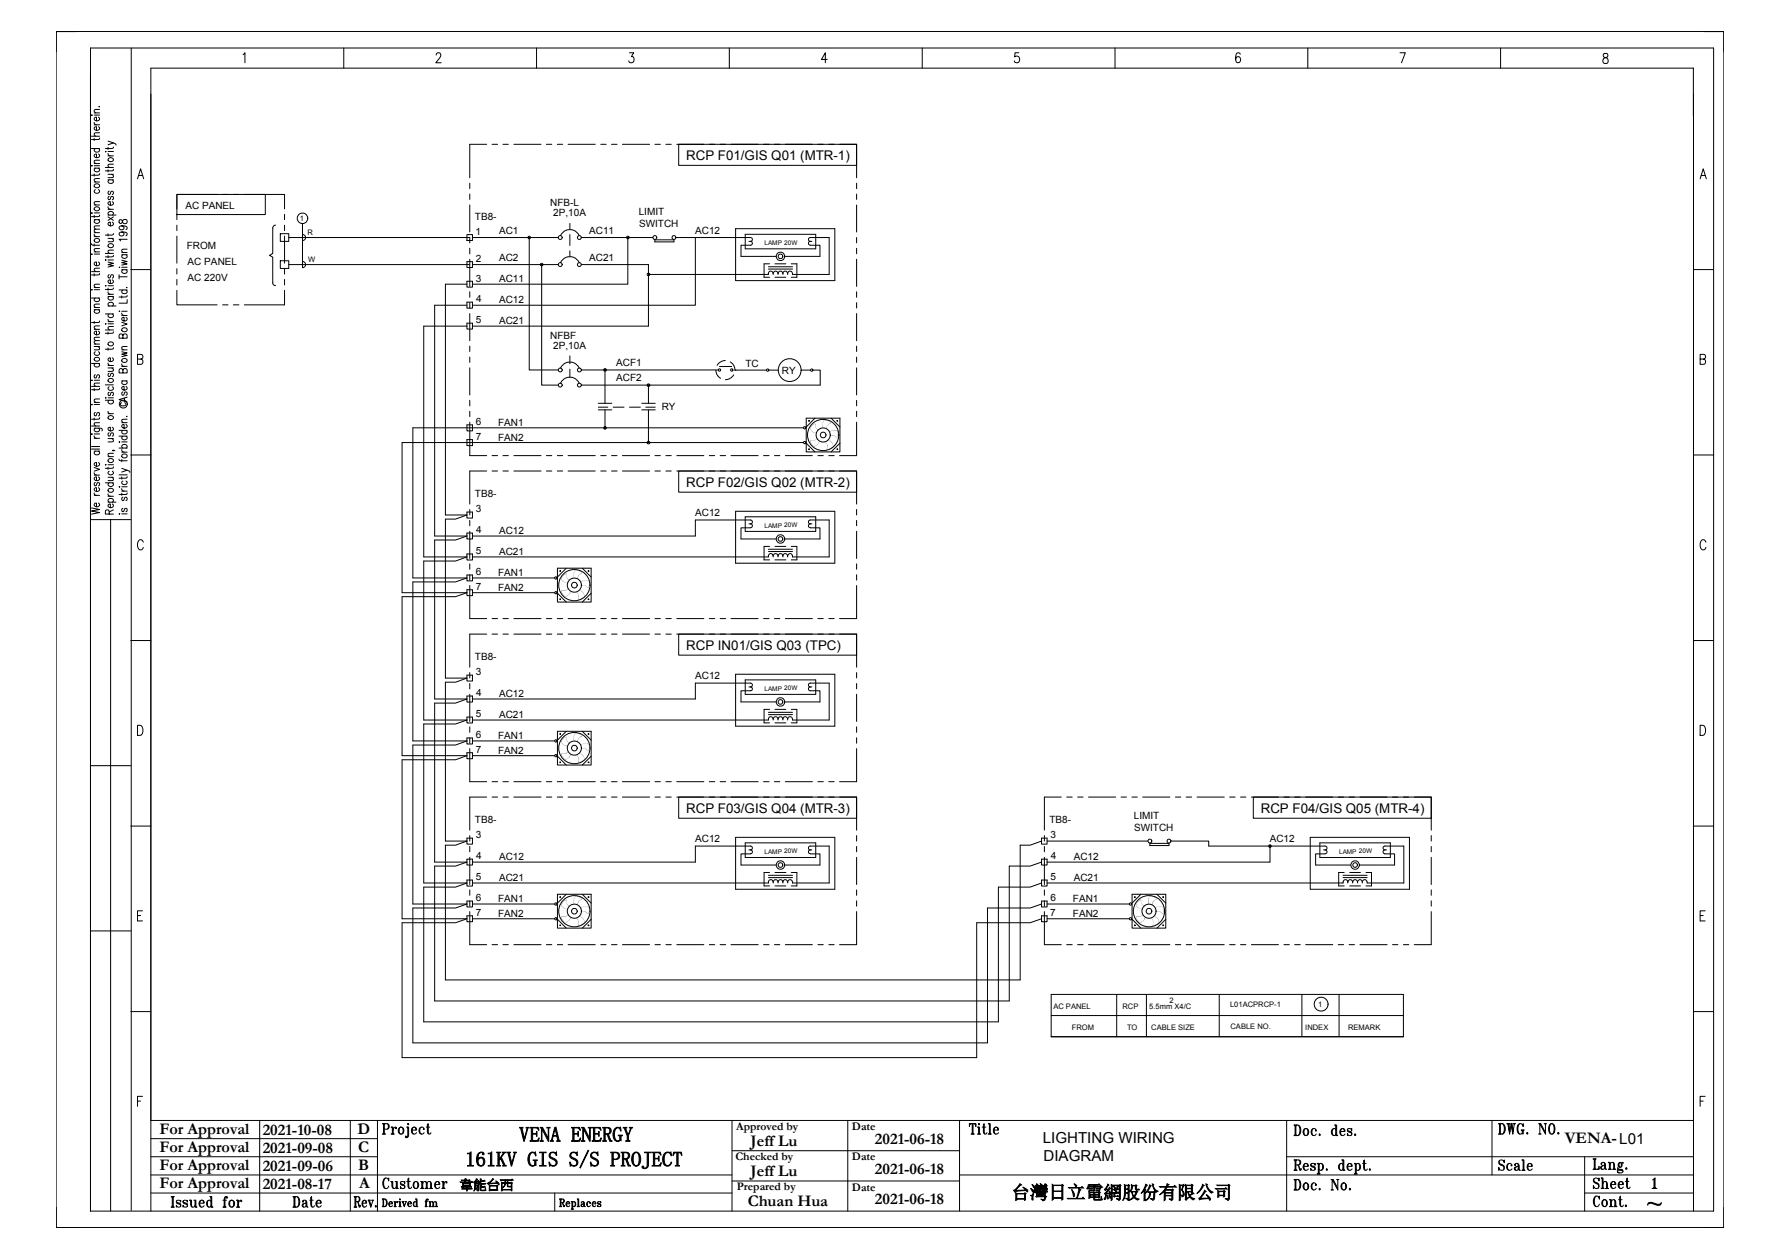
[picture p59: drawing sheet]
<svg xmlns="http://www.w3.org/2000/svg" width="297mm" height="210mm" viewBox="0 0 297 210" stroke-linecap="round" stroke-linejoin="round" font-family="sans-serif">
<defs><g id="words">
<g font-size="3.5">
<text x="86.6" y="190.4">VENA ENERGY</text>
<text x="77.6" y="194.5">161KV GIS S/S PROJECT</text>
</g>
<text font-size="3.1" x="168.8" y="200">台灣日立電網股份有限公司</text>
<g font-size="2.7">
<text x="26.6" y="189.1">For Approval</text>
<text x="43.8" y="189.3">2021-10-08</text>
<text x="59.7" y="189.1">D</text>
<text x="125.2" y="191.1">Jeff Lu</text>
<text x="146" y="190.8">2021-06-18</text>
<text x="261.1" y="190.7">VENA- L01</text>
<text x="26.6" y="195.2">For Approval</text>
<text x="26.6" y="192.2">For Approval</text>
<text x="43.8" y="195.4">2021-09-06</text>
<text x="43.8" y="192.3">2021-09-08</text>
<text x="59.8" y="192.1">C</text>
<text x="59.8" y="195.2">B</text>
<text x="125.2" y="196.2">Jeff Lu</text>
<text x="146" y="195.9">2021-06-18</text>
<text x="26.6" y="198.2">For Approval</text>
<text x="43.8" y="198.4">2021-08-17</text>
<text x="59.9" y="198.2">A</text>
<text x="124.8" y="201.1">Chuan Hua</text>
<text x="146" y="200.9">2021-06-18</text>
</g>
<g font-size="2.5">
<text x="174" y="190.7">LIGHTING WIRING</text>
<text x="174.1" y="193.7">DIAGRAM</text>
</g>
<g font-size="2.2">
<text x="114.5" y="26.7">RCP F01/GIS Q01 (MTR-1)</text>
<text x="114.5" y="81.2">RCP F02/GIS Q02 (MTR-2)</text>
<text x="114.5" y="108.4">RCP IN01/GIS Q03 (TPC)</text>
<text x="114.5" y="135.6">RCP F03/GIS Q04 (MTR-3)</text>
<text x="210.4" y="135.6">RCP F04/GIS Q05 (MTR-4)</text>
<text x="76.7" y="198.3">韋能台西</text>
</g>
<g font-size="1.9">
<text x="122.8" y="188.5">Approved by</text>
<text x="142.2" y="188.5">Date</text>
<text x="122.7" y="193.5">Checked by</text>
<text x="142.2" y="193.5">Date</text>
<text x="122.9" y="198.6">Prepared by</text>
<text x="142.2" y="198.6">Date</text>
</g>
<g font-size="1.7">
<text x="30.9" y="34.9">AC PANEL</text>
<text x="91.8" y="34.4">NFB-L</text>
<text x="106.6" y="35.9">LIMIT</text>
<text x="31.2" y="41.6">FROM</text>
<text x="79.2" y="36.8">TB8-</text>
<text x="79.3" y="39.1">1</text>
<text x="83.3" y="39">AC1</text>
<text x="92.3" y="36.1">2P,10A</text>
<text x="98.3" y="39">AC11</text>
<text x="106.6" y="37.9">SWITCH</text>
<text x="116" y="39">AC12</text>
<text x="31.3" y="44.2">AC PANEL</text>
<text x="31.3" y="46.8">AC 220V</text>
<text x="79.4" y="47">3</text>
<text x="79.4" y="43.7">2</text>
<text x="83.3" y="43.5">AC2</text>
<text x="83.3" y="47.1">AC11</text>
<text x="98.3" y="43.5">AC21</text>
<text x="79.4" y="53.9">5</text>
<text x="79.4" y="50.4">4</text>
<text x="83.3" y="50.6">AC12</text>
<text x="83.3" y="54.1">AC21</text>
<text x="91.8" y="56.5">NFBF</text>
<text x="92.3" y="58.2">2P,10A</text>
<text x="102.8" y="61.1">ACF1</text>
<text x="102.8" y="63.6">ACF2</text>
<text x="124.4" y="61.3">TC</text>
<text x="130.5" y="62.4">RY</text>
<text x="79.4" y="70.9">6</text>
<text x="83.1" y="71.1">FAN1</text>
<text x="110.4" y="68.4">RY</text>
<text x="79.4" y="73.4">7</text>
<text x="83.1" y="73.5">FAN2</text>
<text x="79.2" y="82.9">TB8-</text>
<text x="79.4" y="85.5">3</text>
<text x="79.4" y="88.9">4</text>
<text x="83.3" y="89.1">AC12</text>
<text x="116" y="86.1">AC12</text>
<text x="79.4" y="92.4">5</text>
<text x="79.4" y="95.9">6</text>
<text x="83.3" y="92.6">AC21</text>
<text x="79.4" y="98.4">7</text>
<text x="83.1" y="96.1">FAN1</text>
<text x="83.1" y="98.6">FAN2</text>
<text x="79.2" y="110.1">TB8-</text>
<text x="79.4" y="112.6">3</text>
<text x="116" y="113.3">AC12</text>
<text x="79.4" y="119.6">5</text>
<text x="79.4" y="116.1">4</text>
<text x="83.3" y="119.8">AC21</text>
<text x="83.3" y="116.3">AC12</text>
<text x="79.4" y="125.6">7</text>
<text x="79.4" y="123.1">6</text>
<text x="83.1" y="123.3">FAN1</text>
<text x="83.1" y="125.7">FAN2</text>
<text x="79.2" y="137.3">TB8-</text>
<text x="175.1" y="137.3">TB8-</text>
<text x="189.2" y="136.6">LIMIT</text>
<text x="79.4" y="139.8">3</text>
<text x="79.4" y="143.3">4</text>
<text x="83.3" y="143.5">AC12</text>
<text x="116" y="140.5">AC12</text>
<text x="175.3" y="139.8">3</text>
<text x="175.3" y="143.3">4</text>
<text x="179.2" y="143.5">AC12</text>
<text x="189.2" y="138.6">SWITCH</text>
<text x="211.9" y="140.5">AC12</text>
<text x="79.4" y="146.8">5</text>
<text x="83.3" y="147">AC21</text>
<text x="175.3" y="146.8">5</text>
<text x="179.2" y="147">AC21</text>
<text x="79.4" y="152.8">7</text>
<text x="79.4" y="150.3">6</text>
<text x="83.1" y="150.5">FAN1</text>
<text x="83.1" y="153">FAN2</text>
<text x="175.3" y="152.8">7</text>
<text x="175.3" y="150.3">6</text>
<text x="179" y="150.5">FAN1</text>
<text x="179" y="153">FAN2</text>
</g>
<g font-size="1.3">
<text x="50" y="36.9">1</text>
<text x="51.3" y="39.2">R</text>
<text x="51.4" y="43.7">W</text>
<text x="195.2" y="167.3">2</text>
<text x="175.8" y="168.2">AC PANEL</text>
<text x="178.8" y="171.7">FROM</text>
<text x="187.3" y="168.2">RCP</text>
<text x="188" y="171.7">TO</text>
<text x="191.8" y="168.3">5.5mm X4/C</text>
<text x="192.1" y="171.7">CABLE SIZE</text>
<text x="205.2" y="168">L01ACPRCP-1</text>
<text x="205.3" y="171.7">CABLE NO.</text>
<text x="217.8" y="171.7">INDEX</text>
<text x="219.9" y="168">1</text>
<text x="224.9" y="171.7">REMARK</text>
</g>
<g font-size="1.1">
<text x="127.6" y="40.9">LAMP 20W</text>
<text x="127.6" y="88.1">LAMP 20W</text>
<text x="127.6" y="115.2">LAMP 20W</text>
<text x="127.6" y="142.4">LAMP 20W</text>
<text x="223.4" y="142.4">LAMP 20W</text>
</g>
</g></defs>
<g fill="none" stroke="#000" stroke-width=".17">
<path d="M9.4 5.3h278.2v199.5h-278.2zM12.7 5.3h-3.3v3.3M15.1 8v194h270.8v-194h-270.8M15.3 19.1v.1zM15.7 19.2h.9M15.7 18.8h.9M16.4 19.5a.31 .31 0 0 1 .2 .3 .31 .31 0 0 1-.2 .3l-.3 .1a.36 .36 0 0 1-.4-.4l.4-.3v.7M16.6 17.8h-.1M16.6 18.3h-.8l-.1 .3 .3 .2M21.9 8v193.9M40.5 9.1l.4-.3v1.7M57.4 8v3.4"/>
<path d="M72.8 9.2l.1-.3 .4-.1 .2 .2v.3l-.8 1.2h.9M89.5 8v3.4M105 8.8h.7l-.3 .6a.49 .49 0 0 1 .4 .8 .49 .49 0 0 1-.9-.1M121.7 8v3.4M138 9.9h-.9l.6-1.1v1.7M153.9 8v3.4M170 8.8h-.6l-.1 .7a.52 .52 0 0 1 .7 .1 .52 .52 0 0 1 0 .7 .52 .52 0 0 1-.7 0l-.1-.2M186 8v3.4M206.9 9v-.1l-.3-.1a1.24 1.24 0 0 0-.2 1.6 .48 .48 0 0 0 .6-.4 .48 .48 0 0 0-.6-.5l-.2 .4M218.2 8v3.4M233.6 8.8h.9l-.7 1.7M250.4 8v3.4"/>
<path d="M267.6 9a.37 .37 0 0 0 .1 .5 .53 .53 0 0 1 .6 .5 .53 .53 0 0 1-.5 .6 .55 .55 0 0 1-.3-.7 .55 .55 0 0 1 .6-.4 .37 .37 0 0 0 .1-.5l-.2-.1zM282.5 11.3v8.1M282.6 11.4h-257.4v190.6M282.6 15.7v186.3M284.3 5.3h3.3v3.3M15.3 35.5h.1zM15.3 24.8h1.3M15.3 22.7h1.3M15.3 27.6v.1zM15.7 23.1v.3M15.7 29v.4M15.7 35.9v.4"/>
<path d="M15.7 36.6h.9M15.7 35.5h.9M15.7 28h.9M15.7 27.6h.9M15.7 39.1a.36 .36 0 0 0 .4 .4M15.7 20.4a.36 .36 0 0 0 .4 .4M15.7 39.5h.9M15.7 38.8h.9M15.7 34.2h.9M15.7 30.4h.9M15.7 27.3h.9M15.7 20.8h.9"/>
<path d="M15.8 34.7a.42 .42 0 0 1 .5-.2 .42 .42 0 0 1 .3 .5 .42 .42 0 0 1-.6 .2 .42 .42 0 0 1-.2-.5zM15.9 36.6a.29 .29 0 0 0-.2 .3 .29 .29 0 0 0 .2 .3l.3 .1a.36 .36 0 0 0 .4-.4l-.2-.3M15.9 31.6a.31 .31 0 0 0-.2 .3 .31 .31 0 0 0 .2 .3h.3a.36 .36 0 0 0 .4-.4l-.2-.2M15.9 28l-.1 .2a.4 .4 0 0 0 .4 .5 .4 .4 0 0 0 .4-.5l-.2-.2M15.9 24.8a.29 .29 0 0 0-.2 .3 .29 .29 0 0 0 .2 .2l.3 .1a.36 .36 0 0 0 .4-.4l-.2-.2M16.4 25.7a.29 .29 0 0 1 .2 .3 .29 .29 0 0 1-.2 .3h-.3a.36 .36 0 0 1-.4-.4l.4-.2v.6M16.4 21.1a.29 .29 0 0 1 .2 .3 .29 .29 0 0 1-.2 .3h-.3a.36 .36 0 0 1-.4-.4l.4-.2v.6M16.6 35.9v.2h-.2h-1.1M16.6 29v.2h-.2h-1.1M16.6 23v.2l-.2 .1h-1.1M16.6 38.2l-.8 .1-.1 .2 .3 .3M16.6 37.7h-.8l-.1 .3 .3 .2"/>
<path d="M16.6 33.6l-.8 .1-.1 .2 .3 .3M16.6 29.8h-.8l-.1 .3 .3 .3M16.6 26.7l-.8 .1-.1 .2 .3 .3M16.6 22.1l-.8 .1-.1 .3 .3 .2M17.6 25.3h.1zM17.6 27.9h1.3M18 23.5l.9 .3-.9 .4M18 24.6v.3M18 28.3v.4M18 39v.4M18 39.8h.9M18 35.9h1.4"/>
<path d="M18 30h.9M18 29.1h.9M18 25.3h.9M18 36.2l.9 .6M18 34.9h.9M18 26h.9M18 34.5a.39 .39 0 0 0 .4 .4M18 25.6a.36 .36 0 0 0 .4 .4M18.1 26.5a.42 .42 0 0 1 .5-.2 .42 .42 0 0 1 .3 .5 .42 .42 0 0 1-.6 .2 .42 .42 0 0 1-.2-.5zM18.2 35.9l-.1-.1a.4 .4 0 0 1 .4-.5 .4 .4 0 0 1 .4 .5l-.2 .1M18.2 32.8a.29 .29 0 0 0-.2 .2 .29 .29 0 0 0 .2 .3h.1l.2-.5h.2a.29 .29 0 0 1 .2 .2 .29 .29 0 0 1-.2 .3M18.2 31.9a.31 .31 0 0 0-.2 .3 .31 .31 0 0 0 .2 .3l.2-.2 .1-.4h.2a.31 .31 0 0 1 .2 .3 .31 .31 0 0 1-.2 .3"/>
<path d="M18.2 30l-.1 .1a.44 .44 0 0 0 .3 .5 .44 .44 0 0 0 .5-.2l-.2-.4M18.7 39.8l.2 .2v.3h-.9M18.7 29.1l.2 .2v.3h-.9M18.7 37.1a.31 .31 0 0 1 .2 .2 .31 .31 0 0 1-.2 .3l-.3 .1a.36 .36 0 0 1-.4-.4l.4-.2v.6M18.7 33.6l.2 .1a.44 .44 0 0 1-.3 .6 .44 .44 0 0 1-.6-.3l.2-.3 .2-.1v.6M18.9 39v.1l-.2 .1h-1.1M18.9 28.2v.3h-.2h-1.1M18.9 24.5v.2l-.2 .1h-1.1M18.9 23.8l.5 .2v.2M18.9 36.2l-.9 .6M18.9 27.4h-.8l-.1 .3 .3 .2M19.9 36.7a.34 .34 0 0 0 0 .4 .34 .34 0 0 0 .3 .2l.1-.1a.49 .49 0 0 1 .3-.5 .49 .49 0 0 1 .6 .2 .43 .43 0 0 1-.4 .4 .43 .43 0 0 1-.4-.5l-.2-.2z"/>
<path d="M20.3 38.7l.3 .1a.38 .38 0 0 1-.3 .6 .38 .38 0 0 1-.4-.6l.4-.1a.63 .63 0 0 1 .9 .4l-.2 .2M20.3 37.7l.3 .1a.38 .38 0 0 1-.3 .5 .38 .38 0 0 1-.4-.5l.4-.1a.63 .63 0 0 1 .9 .4l-.2 .2M21.2 39.9h-1.3l.2 .3M22.9 29.8l.6-1.6 .5 1.6M23.1 29.3h.7M29.5 32.4h14.8v3.4h-14.8zM29.5 35.7v.9M29.5 37.6v.9M29.5 39.4v4.5M36.2 32.4h-6.7v2.5M37.1 32.4h.9M38.9 32.4h1"/>
<path d="M40.8 32.4h6.7v2.5M46 37.5a.47 .47 0 0 0-.5 .5v4.3l-.5 .3 .5 .3v4.3M46.8 39h1.4v1.3h-1.4zM47.5 35.7v.9M47.5 37.6v.9M47.5 39.4v4.5M48.2 39.6h30.2v.9M50.5 39.1a.51 .51 0 0 1 .5 .5 .51 .51 0 0 1-.5 .5M50.5 37.3v7.3a.51 .51 0 0 0 .5-.5 .51 .51 0 0 0-.5-.5M77.9 39.1h.9v1h-.9zM78.4 30.6v.9M78.4 32.4v.9"/>
<path d="M78.4 34.2v4.5M78.8 39.6h14.3M81.2 24.1h-2.8v5.6M82.1 24.1h.9M83.9 24.1h.9M85.7 24.1h4.6M88.3 39.6v22.1h4.8M91.2 24.1h.9M93 24.1h.9M93.5 39.3a1.71 1.71 0 0 1 1.6-1 1.71 1.71 0 0 1 1.5 1M94.8 24.1h4.5M95.1 37.3v.9"/>
<path d="M95.1 39.1v1.8M97 39.6h11.9M100.2 24.1h.9M102 24.1h1M103.9 24.1h4.5M104.8 39.6v7.8h-26M109.3 24.1h.9M111.1 24.1h.9M112.8 39.6h12.4a.32 .32 0 0 1 .3 .3 .32 .32 0 0 1-.3 .4M112.9 24.1h4.5M113.2 24.1h29.7v3.5h-29.7zM116 39.6v11.3h-37.2"/>
<path d="M118.4 24.1h.9M120.2 24.1h.9M122 24.1h4.5M122.7 38.1h16.6v8.7h-16.6zM124.3 39.1h11.8v2.4h-11.8zM127.4 24.1h.9M129.2 24.1h.9M131 24.1h4.6M136.5 24.1h.9M138.3 24.1h.9M140.1 24.1h2.8v5.6M142.9 30.6v.9"/>
<path d="M142.9 32.4v.9M142.9 34.2v4.5M142.9 39.6v.9M283.7 29.8l.5-1.6 .5 1.6M283.9 29.3h.6M15.3 48.3h.1zM15.3 42.4h.1zM15.3 40.6v.2l.2 .1h1.1M15.3 49.7h1.3M15.3 45.3h1.3M15.7 40.7v.4M15.7 45.7v.3"/>
<path d="M15.7 53.6v.3M15.7 57.8h.9M15.7 51.7h.9M15.7 48.3h.9M15.7 42.4h.9M15.7 57.4h.9M15.7 54.9h.9M15.7 51.3h.9M15.7 48h.9M15.7 42h.9M15.8 59.7a.43 .43 0 0 1 .5-.1 .43 .43 0 0 1 .3 .5 .43 .43 0 0 1-.6 .2 .43 .43 0 0 1-.2-.6zM15.9 58.7a.29 .29 0 0 0-.2 .3 .29 .29 0 0 0 .2 .2l.3 .1a.36 .36 0 0 0 .4-.4l-.2-.2"/>
<path d="M15.9 51.7a.29 .29 0 0 0-.2 .2 .29 .29 0 0 0 .2 .3l.3 .1a.36 .36 0 0 0 .4-.4l-.2-.2M15.9 49.7a.29 .29 0 0 0-.2 .3 .29 .29 0 0 0 .2 .3h.3a.36 .36 0 0 0 .4-.4l-.2-.2M16.4 57.8l.2 .3v.2l-.9 .1M16.4 55.2a.29 .29 0 0 1 .2 .3 .29 .29 0 0 1-.2 .3l-.3 .1a.36 .36 0 0 1-.4-.5l.4-.2v.7M16.4 43.7a.31 .31 0 0 1 .2 .3 .31 .31 0 0 1-.2 .3h-.3a.36 .36 0 0 1-.4-.4l.4-.2v.6M16.6 53.5v.3h-.2h-1.1M16.6 45.6v.2l-.2 .1h-1.1M16.6 56.8l-.8 .1-.1 .2 .3 .3M16.6 56.3h-.8l-.1 .3 .3 .2M16.6 54.4h-.8l-.1 .3 .3 .2M16.6 50.7l-.8 .1-.1 .2 .3 .3M16.6 47.4h-.8l-.1 .3 .3 .3"/>
<path d="M16.6 44.7l-.8 .1-.1 .3 .3 .2M16.6 41.5h-.8l-.1 .3 .3 .2M17.6 52.4h1.3M17.6 55h1.3M17.6 42.3h1.3M17.6 53.9v.2zM17.6 47.6v.1zM17.6 43.3v.1zM18 43.7l.9 .2-.9 .2 .9 .2-.9 .2M18 42.6v.4M18 48.1v.3M18 55.4v.3"/>
<path d="M18 58.1v.3M18 54h.9M18 51h1.4M18 49.5h.9M18 47.7h.9M18 43.4h.9M18 53.6h.9M18 49.1h.9M18 53.2a.36 .36 0 0 0 .4 .4M18 48.7a.36 .36 0 0 0 .4 .4M18.2 52.4a.29 .29 0 0 0-.2 .2 .29 .29 0 0 0 .2 .3l.3 .1a.36 .36 0 0 0 .4-.4l-.2-.2M18.2 51a.31 .31 0 0 1-.2-.2 .31 .31 0 0 1 .2-.3l.3-.1a.36 .36 0 0 1 .4 .4l-.2 .2"/>
<path d="M18.2 49.5a.29 .29 0 0 0-.2 .2 .29 .29 0 0 0 .2 .3l.3 .1a.36 .36 0 0 0 .4-.4l-.2-.2M18.2 45.8a.32 .32 0 0 0-.1 .5h.2l.2-.4 .2-.1a.32 .32 0 0 1 .2 .5l-.2 .1M18.7 59.7a.31 .31 0 0 1 .2 .3 .31 .31 0 0 1-.2 .3h-.3a.36 .36 0 0 1-.4-.4l.4-.2v.6M18.7 46.7a.31 .31 0 0 1 .2 .3 .31 .31 0 0 1-.2 .3h-.3a.36 .36 0 0 1-.4-.4l.4-.2v.6M18.9 58v.2h-.2h-1.1M18.9 55.3v.3h-.2h-1.1M18.9 48v.2l-.2 .1h-1.1M18.9 42.6v.2h-.2h-1.1M18.9 54.5h-.8l-.1 .3 .3 .2M18.9 41.7l-.8 .1-.1 .2 .3 .3M19.9 44.6h.1zM19.9 48.4h1.3"/>
<path d="M19.9 46.2h1.3M19.9 45.8v.7M19.9 51.9v.1zM20.3 58.7l.9 .2-.9 .2 .9 .2-.9 .2M20.3 53.8l.9 .3-.9 .3M20.3 43.4l.9 .2-.9 .2 .9 .2-.9 .2M20.3 49.4v.3M20.3 51.9h.9M20.3 45h.9M20.3 44.6h.9M20.3 42.5h.9M20.3 58.4h.9"/>
<path d="M20.3 52.6h.9M20.3 42.1h.9M20.3 52.2a.36 .36 0 0 0 .4 .4M20.4 59.9a.43 .43 0 0 1 .5-.1 .43 .43 0 0 1 .2 .5 .43 .43 0 0 1-.5 .2 .43 .43 0 0 1-.2-.6zM20.5 56l.3-.3h.3l.1 .3v.4h-1.3v-.6l.2-.1 .3 .1 .1 .6M20.5 48.4a.31 .31 0 0 0-.2 .3 .31 .31 0 0 0 .2 .2l.3 .1a.36 .36 0 0 0 .4-.4l-.2-.2M20.5 45a.31 .31 0 0 0-.2 .3 .31 .31 0 0 0 .2 .3h.3a.36 .36 0 0 0 .4-.4l-.2-.2M20.5 42.5a.29 .29 0 0 0-.2 .3 .29 .29 0 0 0 .2 .2l.3 .1a.36 .36 0 0 0 .4-.4l-.2-.2M21 52.9a.31 .31 0 0 1 .2 .3 .31 .31 0 0 1-.2 .3h-.3a.36 .36 0 0 1-.4-.4l.4-.2v.6M21.1 47.9v.1M21.2 50v.6h-1.3M21.2 49.3l-.1 .2h-.1h-1.1"/>
<path d="M21.2 57.8h-.8l-.1 .3 .3 .3M21.2 41.6h-.8l-.1 .3 .3 .2M21.8 45h3.4M22.9 59.9h.6a.4 .4 0 0 0 .4-.4 .4 .4 0 0 0-.4-.4h-.6v1.7h.6a.45 .45 0 0 0 .4-.5 .45 .45 0 0 0-.4-.4M29.5 48.4v2.4h6.7M29.5 44.8v.9M29.5 46.6v.9M37.1 50.8h.9M38.9 50.8h1M45.5 47.2a.44 .44 0 0 0 .5 .4M46.8 43.5h1.4v1.3h-1.4zM47.5 44.8v.9"/>
<path d="M47.5 46.6v.9M47.5 48.4v2.4h-6.7M48.2 44.1h30.2M77.9 43.6h.9v1h-.9zM77.9 46.9h.9v1h-.9zM77.9 50.4h.9v1h-.9zM77.9 53.9h.9v1h-.9zM77.9 47.4h-3.6v38.5h3.6l-1.9 .7h-1.7v26.5h3.6l-1.9 .7h-1.7v26.5h3.6l-1.9 .7h-1.7v22.5h95.9v-22.5h1.7l1.9-.7M77.9 50.9h-5.4v38.5h5.4l-1.9 .7h-3.5v26.5h5.4l-1.9 .7h-3.5v26.5h5.4l-1.9 .7h-3.5v22.5h95.9v-22.5h3.5l1.9-.7M77.9 54.4h-7.2v38.5h7.2l-1.9 .7h-5.3v26.5h7.2l-1.9 .7h-5.3v26.5h7.2l-1.9 .7h-5.3v22.4h95.9v-22.4M78.4 41.4v.9M78.4 43.2v4.6"/>
<path d="M78.4 48.7v.9M78.4 50.5v.9M78.4 52.3v4.5M78.4 57.7v.9M78.4 59.6v.9M78.8 44.1h14.3M90.4 44.1v20.1h2.7M93.5 43.8a1.71 1.71 0 0 1 1.6-1 1.71 1.71 0 0 1 1.5 1M95.1 41.8v1M95.1 59.4v1.3M97 44.1h11.2v10.3h-29.4M109.3 40h3.2v.3h-3.2z"/>
<path d="M125 40.3h.2M125.2 40.3a.32 .32 0 0 1 .3 .3 .32 .32 0 0 1-.3 .3h-1.6v1.9h5.9M128.2 44.5h4M128.2 44.9h4M128.4 44h-.9v2.2h.9M129 45.6a.4 .4 0 0 0-.5-.4 .4 .4 0 0 0-.3 .6h-20M129 45.8a.43 .43 0 0 1 .4-.6 .43 .43 0 0 1 .4 .6M129.3 44h1.8M129.3 46.2h1.8M129.8 45.6a.38 .38 0 0 1 .4-.4 .38 .38 0 0 1 .4 .4M131.4 45.6a.4 .4 0 0 0-.5-.4 .4 .4 0 0 0-.3 .6M132 44h1v2.2h-1"/>
<path d="M135.2 40.3a.32 .32 0 0 0-.3 .3 .32 .32 0 0 0 .3 .3h1.6v1.9h-5.8M135.2 40.3a.32 .32 0 0 1-.3-.4 .32 .32 0 0 1 .3-.3h3.2v6.2h-6.2a.43 .43 0 0 0-.4-.6 .43 .43 0 0 0-.4 .6M135.2 40.3h.3M142.9 41.4v.9M142.9 43.2v4.6M142.9 48.7v.9M142.9 50.5v.9M142.9 52.3v4.5M142.9 57.7v.9M142.9 59.6v.9M282.6 45h3.3M283.7 59.9h.6a.4 .4 0 0 0 .3-.4 .4 .4 0 0 0-.3-.4h-.6v1.7h.6a.45 .45 0 0 0 .3-.5 .45 .45 0 0 0-.3-.4"/>
<path d="M15.3 72.4h.1zM15.3 67.5h.1zM15.3 63.4h.1zM15.3 60.6h1.3M15.3 74.9h1.3M15.3 74.5h1.3M15.3 71.1h1.3M15.3 64.4h1.3M15.7 78l.9 .3-.9 .3M15.7 71.4l1.2 .1 .2 .1-.1 .3M15.7 75.3h.9M15.7 72.4h.9"/>
<path d="M15.7 64.8v.4M15.7 69.7v.4M15.7 67.5h.9M15.7 63.4h.9M15.7 78.8a.36 .36 0 0 0 .4 .4M15.7 72.7a.36 .36 0 0 0 .4 .4M15.7 79.2h.9M15.7 73.1h.9M15.7 67.1h.9M15.9 75.3a.31 .31 0 0 0-.2 .2 .31 .31 0 0 0 .2 .3l.3 .1a.36 .36 0 0 0 .4-.4l-.2-.2M15.9 71.4l-.1 .1a.44 .44 0 0 0 .3 .6 .44 .44 0 0 0 .5-.3l-.2-.4M15.9 68.8a.32 .32 0 0 0-.1 .5h.2l.2-.4 .2-.1a.32 .32 0 0 1 .2 .5l-.2 .1"/>
<path d="M15.9 62.5a.29 .29 0 0 0-.2 .3 .29 .29 0 0 0 .2 .3l.1-.1 .2-.4 .2-.1a.29 .29 0 0 1 .2 .3 .29 .29 0 0 1-.2 .3M15.9 60.6a.29 .29 0 0 0-.2 .3 .29 .29 0 0 0 .2 .3h.3a.36 .36 0 0 0 .4-.4l-.2-.2M16.4 79.5a.31 .31 0 0 1 .2 .3 .31 .31 0 0 1-.2 .3l-.3 .1a.36 .36 0 0 1-.4-.4l.4-.3v.7M16.4 77.2l.2 .1a.4 .4 0 0 1-.4 .5 .4 .4 0 0 1-.4-.5l.3-.1v.6M16.6 69.7v.2h-.2h-1.1M16.6 64.7v.3h-.2h-1.1M16.6 70.5h-.8l-.1 .3 .3 .3M16.6 66.5l-.8 .1-.1 .3 .3 .2M16.6 63.9h-.8l-.1 .3 .3 .2M17.6 66.8h1.3M17.6 64.2h1.3M17.6 77.5v.1z"/>
<path d="M17.6 66.3v.1zM18 79.6h.9M18 77.9v.4M18 77.5h.9M18 73.2h.9M18 66.4h.9M18 61.4h.9M18 76.2h.9M18 69h.9M18 61h.9M18 68.6a.36 .36 0 0 0 .4 .4M18 60.6a.36 .36 0 0 0 .4 .4"/>
<path d="M18.1 69.5a.43 .43 0 0 1 .5-.2 .43 .43 0 0 1 .3 .5 .43 .43 0 0 1-.6 .2 .43 .43 0 0 1-.2-.5zM18.2 78.6a.29 .29 0 0 0-.2 .3 .29 .29 0 0 0 .2 .2l.3 .1a.36 .36 0 0 0 .4-.4l-.2-.2M18.2 72.2a.32 .32 0 0 0-.1 .5h.2l.2-.5h.2a.32 .32 0 0 1 .2 .5h-.2M18.2 66.8l-.1 .1a.4 .4 0 0 0 .4 .5 .4 .4 0 0 0 .4-.5l-.2-.1M18.2 65.4a.32 .32 0 0 0-.1 .5h.2l.2-.4 .2-.1a.32 .32 0 0 1 .2 .5l-.2 .1M18.2 64.5a.29 .29 0 0 0-.2 .3 .29 .29 0 0 0 .2 .3h.3a.36 .36 0 0 0 .4-.4l-.2-.2M18.2 62.2a.31 .31 0 0 0-.2 .3 .31 .31 0 0 0 .2 .3l.3-.5 .2-.1a.31 .31 0 0 1 .2 .3 .31 .31 0 0 1-.2 .3M18.7 79.6l.2 .3v.2l-.9 .1M18.7 73.2l.2 .2v.3h-.9M18.7 61.4l.2 .2v.3h-.9M18.7 71.3a.29 .29 0 0 1 .2 .3 .29 .29 0 0 1-.2 .2l-.3 .1a.36 .36 0 0 1-.4-.4l.4-.2v.6M18.9 75.1v.1v-.1l.3 .1"/>
<path d="M18.9 77.9v.2h-.2h-1.1M18.9 75.6l-.8 .1-.1 .2 .3 .3M19.9 73.7h.1zM19.9 76.6v.2l.2 .1h1.1M19.9 72.7h1.3M19.9 71.8h1.3M19.9 79.2h1.3M19.9 74.7h1.3M20.3 67.2a.28 .28 0 0 0-.2 .3 .28 .28 0 0 0 .3 .2h.3a.28 .28 0 0 0 .3-.2 .28 .28 0 0 0-.2-.3M20.3 78.1l.9 .3-.9 .3M20.3 76.6v.4M20.3 79.5v.4"/>
<path d="M20.3 73.7h.9M20.3 63.5h.9M20.3 75.4h.9M20.3 70.5h.9M20.3 61.1h.9M20.3 75a.39 .39 0 0 0 .4 .4M20.3 60.7a.36 .36 0 0 0 .4 .4M20.5 74.7a.29 .29 0 0 1-.2-.2 .29 .29 0 0 1 .2-.3l.3-.1a.36 .36 0 0 1 .4 .4l-.2 .2M20.5 72.7a.29 .29 0 0 0-.2 .3 .29 .29 0 0 0 .2 .3l.3 .1a.36 .36 0 0 0 .4-.4l-.2-.3M20.5 71.8a.29 .29 0 0 0-.2 .3 .29 .29 0 0 0 .2 .2l.3 .1a.36 .36 0 0 0 .4-.4l-.2-.2M20.5 65.4a.31 .31 0 0 0-.2 .3 .31 .31 0 0 0 .2 .2l.3-.5h.2a.31 .31 0 0 1 .2 .3 .31 .31 0 0 1-.2 .2M20.5 63.5a.29 .29 0 0 0-.2 .3 .29 .29 0 0 0 .2 .3l.3 .1a.36 .36 0 0 0 .4-.5l-.2-.2"/>
<path d="M20.5 61.7l.3-.2h.3l.1 .2v.5h-1.3v-.6l.2-.1 .3 .1 .1 .6M20.8 66.4v.5M21 70.8a.29 .29 0 0 1 .2 .3 .29 .29 0 0 1-.2 .3h-.3a.36 .36 0 0 1-.4-.4l.1-.2h.3v.6M21 64.5a.29 .29 0 0 1 .2 .2 .29 .29 0 0 1-.2 .3l-.3 .1a.36 .36 0 0 1-.4-.4l.4-.2v.6M21.1 69.4l.1 .1h-.1M21.2 79.5l-.1 .2-.1 .1h-1.1M21.2 78.4l.5 .2v.2M21.2 66.2l-1.3 .5 1.3 .4M21.2 69.9l-.8 .1-.1 .2 .3 .3M21.8 75.9h3.4M77.9 70.9h.9v1h-.9zM77.9 73.3h.9v1h-.9z"/>
<path d="M78.4 61.3v4.6M78.4 66.8v.9M78.4 68.6v.9M78.4 70.4v5.6h2.8M78.7 71.4h-9.8v25h9l-1.9 .7h-7.1v26.5h9l-1.9 .7h-7.1v26.5h9l-1.9 .7h-7.1v22.5h95.9v-22.5h7.1l1.9-.7M78.7 73.8h-11.6v25.1h10.8l-1.9 .6h-8.9v26.5h10.8l-1.9 .7h-8.9v26.5h10.8l-1.9 .7h-8.9v22.5h95.9v-22.5h8.9l1.9-.7M78.8 71.4h55.3M78.8 73.8h55.3M81.2 78.6h-2.8v5.5M82.1 76h.9M82.1 78.6h.9M83.9 76h.9"/>
<path d="M83.9 78.6h.9M85.7 76h4.6M85.7 78.6h4.6M91.2 76h.9M91.2 78.6h.9M93 76h.9M93 78.6h.9M93.5 61.4a1.71 1.71 0 0 1 1.6-1 1.71 1.71 0 0 1 1.5 1M93.5 63.9a1.71 1.71 0 0 1 1.6-1 1.71 1.71 0 0 1 1.5 1M94.8 76h4.5M94.8 78.6h4.5M95.1 61.6v1.3"/>
<path d="M97 61.7h22.8M99.8 67.3h2.3M99.8 68.4h2.3M99.8 67.9h1.6M100.2 76h.9M100.2 78.6h.9M100.9 61.7v5.6M100.9 68.4v3M102 76h1M102 78.6h1M102.3 67.9h1.8M103.9 76h4.5"/>
<path d="M103.9 78.6h4.5M105 67.9h1.8M107.1 67.3h2.2M107.1 68.4h2.2M107.7 67.9h1.6M108.2 64.2v3.1M108.2 68.4v5.4M109.3 76h.9M109.3 78.6h.9M111.1 76h.9M111.1 78.6h.9M112.9 76h4.5"/>
<path d="M112.9 78.6h4.5M113.2 78.6h29.7v3.5h-29.7zM118.4 76h.9M118.4 78.6h.9M119.4 61.7a1.54 1.54 0 0 0 .8 1.4M120 61.1h2.1M120.2 76h.9M120.2 78.6h.9M121 60.1a1.64 1.64 0 0 0-1.3 .8M121.8 60.4a1.48 1.48 0 0 1 .8 1.3M122 76h4.5M122 78.6h4.5"/>
<path d="M122.4 62.5a1.64 1.64 0 0 1-1.4 .8M122.6 61.7h.1M122.6 61.7h5.3M127.4 76h.9M127.4 78.6h.9M128.3 61.7h1.6M129.2 76h.9M129.2 78.6h.9M131 76h4.6M131 78.6h4.6M133.7 61.7h1.5M134.5 69.8h5.6v5.6h-5.6z"/>
<path d="M134.5 73.9l1.5 1.5M135.7 61.7h1.2v2.5h-39.9M136 69.8l-1.5 1.4M136.5 76h.9M136.5 78.6h.9M138.3 76h.9M138.3 78.6h.9M138.7 69.8l1.4 1.4M140.1 78.6h2.8v5.5M140.1 73.9l-1.4 1.5M142.9 61.3v4.6M142.9 66.8v.9"/>
<path d="M142.9 68.6v.9M142.9 70.4v5.6h-2.8M282.6 75.9h3.3M15.1 86.7h6.7M15.3 84.7l1.3 .3-1.3 .2 1.3 .3-1.3 .3M15.7 82.2a.36 .36 0 0 0 .4 .4M15.7 82.6h.9M15.9 80.5a.29 .29 0 0 0-.2 .3 .29 .29 0 0 0 .2 .2l.2-.1 .1-.4h.2a.29 .29 0 0 1 .2 .3 .29 .29 0 0 1-.2 .2M16.4 83.9a.29 .29 0 0 1 .2 .3 .29 .29 0 0 1-.2 .3h-.3a.36 .36 0 0 1-.4-.4l.1-.1 .3-.1v.6M16.4 81.3a.31 .31 0 0 1 .2 .3 .31 .31 0 0 1-.2 .3l-.3 .1a.36 .36 0 0 1-.4-.4l.4-.3v.7M17.6 80.5h1.3M18 83.8h1.4"/>
<path d="M18 82.8h.9M18 82.4a.36 .36 0 0 0 .4 .4M18.2 85.8v-.7l-.2-.1-.4 .1v.7h1.3M18.2 83.8a.31 .31 0 0 1-.2-.3 .31 .31 0 0 1 .2-.3l.3-.1a.36 .36 0 0 1 .4 .4l-.2 .3M18.2 80.5l-.1 .1a.4 .4 0 0 0 .4 .6 .4 .4 0 0 0 .4-.6l-.2-.1M18.5 86.7v115.3M18.7 84.1a.29 .29 0 0 1 .2 .2 .29 .29 0 0 1-.2 .3l-.3 .1a.36 .36 0 0 1-.4-.4l.4-.2v.6M18.9 85l-.7 .4M19.9 81.2h.1zM19.9 85.6v.2zM20.3 85.7h.9M20.3 82.3v.3"/>
<path d="M20.3 81.2h.9M20.3 81.9h.9M20.3 81.5a.39 .39 0 0 0 .4 .4M20.5 84.8a.32 .32 0 0 0-.1 .5h.2l.2-.5h.2a.32 .32 0 0 1 .1 .5h-.1M20.5 82.9a.31 .31 0 0 0-.2 .3 .31 .31 0 0 0 .2 .3l.2-.1 .1-.4 .2-.1a.31 .31 0 0 1 .2 .3 .31 .31 0 0 1-.2 .3M20.5 80.2a.29 .29 0 0 0-.2 .3 .29 .29 0 0 0 .2 .3h.3a.36 .36 0 0 0 .4-.4l-.2-.2M21.2 82.2l-.1 .2-.1 .1h-1.1M23.9 90.4a.5 .5 0 0 0-.6-.4 .5 .5 0 0 0-.4 .7v.4a.5 .5 0 0 0 .4 .6 .5 .5 0 0 0 .6-.4M77.9 85.4h.9v1h-.9zM77.9 88.9h.9v1h-.9zM77.9 92.4h.9v1h-.9zM77.9 95.9h.9v1h-.9z"/>
<path d="M77.9 98.4h.9v1h-.9zM78.4 85v.9M78.4 86.8v.9M78.4 88.6v4.6M78.4 94v.9M78.4 95.9v.9M78.4 97.7v5.5h2.8M78.8 96.4h13.8M78.8 98.9h13.8M93 94.8h5.6v5.6h-5.6zM93 98.9l1.5 1.5M94.5 94.8l-1.5 1.5"/>
<path d="M97.2 94.8l1.4 1.5M98.6 98.9l-1.4 1.5M122.7 85.3h16.6v8.6h-16.6zM124.3 86.2h11.8v2.4h-11.8zM125 87.4h.2M125.2 87.4a.32 .32 0 0 1 .3 .3 .32 .32 0 0 1-.3 .3M125.2 88h-1.6v1.9h5.9M125.2 87.4a.32 .32 0 0 0 .3-.3 .32 .32 0 0 0-.3-.4h-9.2v2.7h-37.2M128.2 91.6h4M128.2 92h4M128.4 91.1h-.9v2.3h.9M129 92.7a.4 .4 0 0 0-.5-.4 .4 .4 0 0 0-.3 .6h-49.4"/>
<path d="M129 92.9a.43 .43 0 0 1 .4-.6 .43 .43 0 0 1 .4 .6M129.3 91.1h1.8M129.3 93.4h1.8M129.8 92.7a.38 .38 0 0 1 .4-.4 .38 .38 0 0 1 .4 .4M131.4 92.7a.4 .4 0 0 0-.5-.4 .4 .4 0 0 0-.3 .6M132 91.1h1v2.3h-1M135.2 87.4a.32 .32 0 0 0-.3 .3 .32 .32 0 0 0 .3 .3M135.2 87.4a.32 .32 0 0 1-.3-.3 .32 .32 0 0 1 .3-.4h3.2v6.2h-6.2a.43 .43 0 0 0-.4-.6 .43 .43 0 0 0-.4 .6M135.2 88h1.6v1.9h-5.8M135.2 87.4h.3M142.9 85v.9M142.9 86.8v.9"/>
<path d="M142.9 88.6v4.6M142.9 94v.9M142.9 95.9v.9M142.9 97.7v5.5h-2.8M284.6 90.4a.5 .5 0 0 0-.6-.4 .5 .5 0 0 0-.3 .7v.4a.5 .5 0 0 0 .3 .6 .5 .5 0 0 0 .6-.4M21.8 106.8h3.4M77.9 112.6h.9v1h-.9zM77.9 116.1h.9v1h-.9zM77.9 119.6h.9v1h-.9zM78.4 112.2v.9M78.4 114v.9M78.4 115.8v4.5"/>
<path d="M81.2 105.8h-2.8v5.5M82.1 105.8h.9M82.1 103.2h.9M83.9 105.8h.9M83.9 103.2h.9M85.7 105.8h4.6M85.7 103.2h4.6M91.2 105.8h.9M91.2 103.2h.9M93 105.8h.9M93 103.2h.9M94.8 105.8h4.5"/>
<path d="M94.8 103.2h4.5M100.2 105.8h.9M100.2 103.2h.9M102 105.8h1M102 103.2h1M103.9 105.8h4.5M103.9 103.2h4.5M109.3 105.8h.9M109.3 103.2h.9M111.1 105.8h.9M111.1 103.2h.9M112.9 105.8h4.5"/>
<path d="M112.9 103.2h4.5M113.2 105.8h29.7v3.5h-29.7zM118.4 105.8h.9M118.4 103.2h.9M120.2 105.8h.9M120.2 103.2h.9M122 105.8h4.5M122 103.2h4.5M122.7 112.5h16.6v8.6h-16.6zM124.3 113.4h11.8v2.4h-11.8zM125 114.6h.2M125.2 114.6a.32 .32 0 0 1 .3 .3 .32 .32 0 0 1-.3 .3h-1.6v1.9h5.9"/>
<path d="M125.2 114.6a.32 .32 0 0 0 .3-.3 .32 .32 0 0 0-.3-.4h-9.2v2.7h-37.2M127.4 105.8h.9M127.4 103.2h.9M128.2 118.8h4M128.2 119.2h4M128.4 118.3h-.9v2.3h.9M129 119.9a.4 .4 0 0 0-.5-.3 .4 .4 0 0 0-.3 .5h-49.4M129.2 105.8h.9M129.2 103.2h.9M129.3 118.3h1.8M129.8 119.9a.38 .38 0 0 1 .4-.4 .38 .38 0 0 1 .4 .4M131 105.8h4.6"/>
<path d="M131 103.2h4.6M131.4 119.9a.4 .4 0 0 0-.5-.3 .4 .4 0 0 0-.3 .5M132 118.3h1v2.3h-1M135.2 114.6a.32 .32 0 0 0-.3 .3 .32 .32 0 0 0 .3 .3h1.6v1.9h-5.8M135.2 114.6a.32 .32 0 0 1-.3-.3 .32 .32 0 0 1 .3-.4h3.2v6.2h-6.2a.43 .43 0 0 0-.4-.6 .43 .43 0 0 0-.4 .6M135.2 114.6h.3M136.5 105.8h.9M136.5 103.2h.9M138.3 105.8h.9M138.3 103.2h.9M140.1 105.8h2.8v5.5M142.9 112.2v.9"/>
<path d="M142.9 114v.9M142.9 115.8v4.5M282.6 106.8h3.3M15.1 127.7h6.7M21.8 137.8h3.4M22.9 121h.5a.99 .99 0 0 1 0 1.7h-.5zM77.9 123.1h.9v1h-.9zM77.9 125.6h.9v1h-.9zM77.9 139.8h.9v1h-.9zM78.4 121.2v1M78.4 123.1v.9M78.4 124.9v5.5h2.8"/>
<path d="M78.4 139.4v.9M78.8 123.6h13.8M78.8 126h13.8M81.2 133h-2.8v5.5M82.1 130.4h.9M82.1 133h.9M83.9 130.4h.9M83.9 133h.9M85.7 130.4h4.6M85.7 133h4.6M91.2 130.4h.9M91.2 133h.9"/>
<path d="M93 130.4h.9M93 133h.9M93 122h5.6v5.6h-5.6zM93 126.1l1.5 1.5M94.5 122l-1.5 1.5M94.8 130.4h4.5M94.8 133h4.5M97.2 122l1.4 1.5M98.6 126.1l-1.4 1.5M100.2 130.4h.9M100.2 133h.9M102 130.4h1"/>
<path d="M102 133h1M103.9 130.4h4.5M103.9 133h4.5M109.3 130.4h.9M109.3 133h.9M111.1 130.4h.9M111.1 133h.9M112.9 130.4h4.5M112.9 133h4.5M113.2 133h29.7v3.5h-29.7zM118.4 130.4h.9M118.4 133h.9"/>
<path d="M120.2 130.4h.9M120.2 133h.9M122 130.4h4.5M122 133h4.5M122.7 139.7h16.6v8.6h-16.6zM127.4 130.4h.9M127.4 133h.9M129 120.1a.43 .43 0 0 1 .4-.6 .43 .43 0 0 1 .4 .6M129.2 130.4h.9M129.2 133h.9M129.3 120.6h1.8M131 130.4h4.6"/>
<path d="M131 133h4.6M136.5 130.4h.9M136.5 133h.9M138.3 130.4h.9M138.3 133h.9M140.1 133h2.8v5.5M142.9 121.2v1M142.9 123.1v.9M142.9 124.9v5.5h-2.8M142.9 139.4v.9M173.8 139.8h.9v1h-.9zM174.3 139.4v.9"/>
<path d="M177.1 133h-2.8v5.5M178 133h.9M179.8 133h.9M181.6 133h4.6M187.1 133h.8M188.9 133h.9M190.7 133h4.5M196.1 133h.9M197.9 133h.9M199.7 133h4.6M205.2 133h.9M207 133h.9"/>
<path d="M208.8 133h4.5M209.1 133h29.7v3.5h-29.7zM214.2 133h.9M216 133h.9M217.8 133h4.6M218.6 139.7h16.6v8.6h-16.6zM223.3 133h.9M225.1 133h.9M226.9 133h4.6M232.3 133h.9M234.2 133h.9M236 133h2.8v5.5"/>
<path d="M238.8 139.4v.9M282.6 137.8h3.3M283.7 121h.4a.99 .99 0 0 1 0 1.7h-.4zM15.1 155.3h6.7M22.9 152.7h.6M23.8 151.9h-.9v1.7h.9M77.9 143.3h.9v1h-.9zM77.9 146.8h.9v1h-.9zM77.9 150.3h.9v1h-.9zM77.9 152.8h.9v.9h-.9zM78.4 141.2v.9M78.4 143v4.5"/>
<path d="M78.4 148.4v.9M78.4 150.3v.9M78.4 152.1v5.5h2.8M78.8 150.8h13.8M78.8 153.2h13.8M82.1 157.6h.9M83.9 157.6h.9M85.7 157.6h4.6M91.2 157.6h.9M93 157.6h.9M93 149.2h5.6v5.6h-5.6zM93 153.3l1.5 1.5"/>
<path d="M94.5 149.2l-1.5 1.4M94.8 157.6h4.5M97.2 149.2l1.4 1.4M98.6 153.3l-1.4 1.5M100.2 157.6h.9M102 157.6h1M103.9 157.6h4.5M109.3 157.6h.9M111.1 157.6h.9M112.9 157.6h4.5M118.4 157.6h.9M120.2 157.6h.9"/>
<path d="M122 157.6h4.5M124.3 140.6h11.8v2.4h-11.8zM125 141.8h.2M125.2 141.8a.32 .32 0 0 1 .3 .3 .32 .32 0 0 1-.3 .3h-1.6v1.9h5.9M125.2 141.8a.32 .32 0 0 0 .3-.4 .32 .32 0 0 0-.3-.3h-9.2v2.7h-37.2M127.4 157.6h.9M128.2 146h4M128.2 146.4h4M128.4 145.5h-.9v2.3h.9M129 147.1a.4 .4 0 0 0-.5-.4 .4 .4 0 0 0-.3 .6h-49.4M129 147.3a.43 .43 0 0 1 .4-.6 .43 .43 0 0 1 .4 .6M129.2 157.6h.9"/>
<path d="M129.3 145.5h1.8M129.3 147.8h1.8M129.8 147.1a.38 .38 0 0 1 .4-.4 .38 .38 0 0 1 .4 .4M131 157.6h4.6M131.4 147.1a.4 .4 0 0 0-.5-.4 .4 .4 0 0 0-.3 .6M132 145.5h1v2.3h-1M135.2 141.8a.32 .32 0 0 0-.3 .3 .32 .32 0 0 0 .3 .3h1.6v1.9h-5.8M135.2 141.8a.32 .32 0 0 1-.3-.4 .32 .32 0 0 1 .3-.3h3.2v6.2h-6.2a.43 .43 0 0 0-.4-.6 .43 .43 0 0 0-.4 .6M135.2 141.8h.3M136.5 157.6h.9M138.3 157.6h.9M142.9 141.2v.9"/>
<path d="M142.9 143v4.5M142.9 148.4v.9M142.9 150.3v.9M142.9 152.1v5.5h-2.8M173.8 143.3h.9v1h-.9zM173.8 146.8h.9v1h-.9zM173.8 150.3h.9v1h-.9zM173.8 152.8h.9v.9h-.9zM173.8 147.3l-1.9 .7h-5.3M174.3 152.1v5.5h2.8M174.3 141.2v.9M174.3 143v4.5"/>
<path d="M174.3 148.4v.9M174.3 150.3v.9M174.7 150.8h13.7M174.7 153.2h13.7M174.7 140.3h16.8M178 157.6h.9M179.8 157.6h.9M181.6 157.6h4.6M187.1 157.6h.8M188.9 157.6h.9M188.9 149.2h5.6v5.6h-5.6zM188.9 153.3l1.5 1.5"/>
<path d="M190.4 149.2l-1.5 1.4M190.7 157.6h4.5M191.9 140.7h3.1v.3h-3.1zM193 149.2l1.5 1.4M194.5 153.3l-1.5 1.5M195.4 140.3h6.3v.8h19.4a.32 .32 0 0 1 .3 .3 .32 .32 0 0 1-.3 .4M196.1 157.6h.9M197.9 157.6h.9M199.7 157.6h4.6M205.2 157.6h.9M207 157.6h.9M208.8 157.6h4.5"/>
<path d="M211.9 141.1v2.7h-37.2M214.2 157.6h.9M216 157.6h.9M217.8 157.6h4.6M220.2 140.6h11.8v2.4h-11.8zM220.8 141.8h.3M221.1 141.8a.32 .32 0 0 1 .3 .3 .32 .32 0 0 1-.3 .3h-1.6v1.9h5.9M223.3 157.6h.9M224.1 147.1v.2h-49.4M224.1 146h4M224.1 146.4h4M224.1 147.1a.4 .4 0 0 1 .5-.4 .4 .4 0 0 1 .3 .6"/>
<path d="M224.3 145.5h-.9v2.3h.9M224.9 147.1a.38 .38 0 0 1 .4-.4 .38 .38 0 0 1 .4 .4M225.1 157.6h.9M225.2 145.5h1.8M225.2 147.8h1.8M225.7 147.3a.43 .43 0 0 1 .4-.6 .43 .43 0 0 1 .4 .6M226.5 147.1a.4 .4 0 0 1 .5-.4 .4 .4 0 0 1 .3 .6M226.9 157.6h4.6M227.3 147.1a.38 .38 0 0 1 .4-.4 .38 .38 0 0 1 .4 .4M227.9 145.5h.9v2.3h-.9M231.1 141.8a.32 .32 0 0 0-.3 .3 .32 .32 0 0 0 .3 .3h1.6v1.9h-5.9M231.1 141.8a.32 .32 0 0 1-.3-.4 .32 .32 0 0 1 .3-.3h3.1v6.2h-6.1v-.2"/>
<path d="M231.1 141.8h.2M232.3 157.6h.9M234.2 157.6h.9M238.8 152.1v5.5h-2.8M238.8 141.2v.9M238.8 143v4.5M238.8 148.4v.9M238.8 150.3v.9M283.7 152.7h.5M284.5 151.9h-.8v1.7h.8M21.8 168.7h3.4M175.4 169.4h58.8"/>
<path d="M175.4 165.9h58.8v7h-58.8zM186.3 165.9v7M191.3 165.9v7M203.4 165.9v7M217.2 165.9v7M223.4 165.9v7M282.6 168.7h3.3M22.9 183.7h.6M23.8 182.9h-.9v1.6M25.2 186.9h257.4M25.2 196h96.9M25.2 192.9h37.8"/>
<path d="M25.2 189.9h37.8M25.2 199h96.9M28.5 199.6h.6M28.6 199.6l.1 .1M28.7 199.6v.2M28.7 199.6v1.7M28.8 199.7v1.6M28.9 199.6v1.7M29 199.6l-.1 .2M29 199.6l-.1 .1M35 199.6h.3v1.7M35.1 199.6l.1 .1"/>
<path d="M35.1 199.6l.1 .2M35.2 199.6v1.7h.3M35.3 199.7v1.6M37.5 199.8v1.5M37.7 199.6l-.2 .3v1.4M37.9 199.8l-.1-.1v.2h.1v-.3l-.4 .2-.1 1.5M43.3 186.9v15.1M48.9 199.6h.6a1.03 1.03 0 0 1 0 1.7h-.6M48.9 199.6l.2 .1M49 199.6l.1 .2M49.1 199.6v1.7M49.1 199.7v1.6"/>
<path d="M49.2 199.6v1.7M49.3 199.6l-.1 .2M49.3 199.6l-.1 .1M49.5 199.6a1.26 1.26 0 0 1 0 1.7M49.8 199.9l.1 .4-.1 .8M51.9 199.8l.1 1.4M58.4 186.9v15.1M59.1 199.6h.7a.45 .45 0 0 1 .3 .4 .45 .45 0 0 1-.3 .4h-.4M59.1 199.6l.1 .1M59.2 199.6v.2M59.2 199.6v1.7M59.3 199.7v1.6"/>
<path d="M59.4 199.6v1.7M59.4 199.6v.2M59.5 199.6l-.1 .1M59.8 199.6l.1 .3v.3l-.1 .2M59.9 199.8v.5M63 186.9v15.1M63.8 187.4h.8a.47 .47 0 0 1 .4 .5 .47 .47 0 0 1-.4 .4h-.5M63.8 189.2h.5M63.9 187.4l.1 .1M63.9 187.4l.1 .2M64 187.4v1.8M64 189.1l-.1 .1"/>
<path d="M64 189l-.1 .2M64.1 187.5v1.6M64.1 196.8l-.2 .4 .2 .8M64.1 187.4v1.8M64.1 189l.1 .2M64.1 189.1l.2 .1M64.2 187.4l-.1 .2M64.3 187.4l-.2 .1M64.3 196.5a1.31 1.31 0 0 0 0 1.7M64.6 187.4l.2 .3v.4l-.2 .2M64.8 196.8l.1-.3v.5a.5 .5 0 0 0-.6-.5 .5 .5 0 0 0-.4 .7v.4a.51 .51 0 0 0 .3 .6 .51 .51 0 0 0 .7-.4M64.8 187.6v.6"/>
<path d="M65.2 197.1h.3v.8l.2 .3M65.3 188h.3v1.2M65.3 189.2h.5M65.3 197.1l.1 .1M65.3 188l.2 .1M65.4 197.1l.1 1a.35 .35 0 0 0 .4 .2 .35 .35 0 0 0 .2-.4M65.4 188l.1 .2M65.5 197.2v.9M65.5 188v1.2M65.5 189.1l-.2 .1M65.5 189l-.1 .2M65.5 188.1v1"/>
<path d="M65.6 189l.1 .2M65.6 189.1l.1 .1M65.9 197.1h.4v1.1M66.1 188.2l-.1-.1v.2h.1v-.3a.46 .46 0 0 0-.5 .5M66.1 197.1v1.1h.4M66.2 197.2v1M66.3 198.1v.1M66.3 198.2h.1M66.6 188.3l-.1 .1 .1 .5M66.8 197.2l.1 .2 .6 .3v.1v.3l-.2 .1h-.4l-.1-.3v.3l.1-.1M66.9 188l-.3 .4 .1 .6 .2 .2M66.9 197.5l.6 .2"/>
<path d="M66.9 197.2l-.1 .2M67 188l.1 .1a.74 .74 0 0 1-.1 1.1M67.3 188.3v.6M67.5 197.2v-.1v.3l-.2-.3-.4 .1a.34 .34 0 0 0 .1 .5l.5 .1v.3M67.5 197.8v.4M67.9 188h.3v1.3l-.3 .5h-.2l-.1-.3h.2v.2l-.1-.1M67.9 197.1h.6M67.9 188l.2 .1M68 188l.1 .2M68.1 187.4h.1v.2h-.1zM68.1 188v1.4l-.2 .4M68.1 187.5h.1"/>
<path d="M68.1 188.1v1.5M68.1 187.4v.2M68.1 196.7l.1 1.4M68.7 198l-.2 .2-.4-.1v-1.4l.1-.2v1.4l.1 .3M68.8 188.5h.7a.43 .43 0 0 0-.4-.5 .43 .43 0 0 0-.4 .5 .49 .49 0 0 0 .1 .6 .49 .49 0 0 0 .6 0l.1-.2M68.8 188.3v.6M69.1 197.3v.7M69.1 188l-.3 .4v.6l.3 .2M69.1 197.2a.54 .54 0 0 1 .8 .5 .54 .54 0 0 1-.8 .5 .74 .74 0 0 1 0-1zM69.2 188l.1 .1 .1 .4M69.3 197.1a.73 .73 0 0 0 0 1.1M69.4 188.2v.2"/>
<path d="M69.5 197.1a.77 .77 0 0 1 0 1.1M69.7 197.3v.7M70 188.3v.6M70.2 197.1h.3v1.1M70.2 198.2h.5M70.3 197.1l.1 .1M70.3 188l-.3 .4 .1 .6 .2 .2M70.4 197.1v1.1M70.4 198.2h-.1M70.4 198.1l-.1 .1M70.5 197.2v1M70.5 197.4a.35 .35 0 0 1 .3-.3 .35 .35 0 0 1 .4 .1l.1 1"/>
<path d="M70.5 198.1l.1 .1M70.5 198.2h.2M70.7 188.3h-.1v.1h.2a.4 .4 0 0 0-.3-.4 .4 .4 0 0 0-.4 .1 .54 .54 0 0 0-.1 .8 .54 .54 0 0 0 .8 0M70.9 198.2h.6M71 197.1l.1 .3v.8M71.1 188h.6M71.1 197.2l.1 1M71.1 198.2h-.1M71.1 198.1v.1M71.3 197.4a.36 .36 0 0 1 .2-.3 .36 .36 0 0 1 .4 .1l.1 .3v.7M71.3 198.1v.1M71.3 198.2h.1"/>
<path d="M71.4 187.6l.1 1.4M71.7 198.2h.5M71.7 197.1l.2 .3v.8M71.9 197.2v1M71.9 198.2h-.2M71.9 198.1l-.1 .1M71.9 188.9l-.2 .3-.3-.2-.1-1.4 .2-.2v1.4l.1 .4M72 198.1l.1 .1M72 198.2h.1M72.7 197.6h.7a.42 .42 0 0 0-.3-.5 .42 .42 0 0 0-.5 .2 .55 .55 0 0 0 0 .7 .55 .55 0 0 0 .6 .2l.2-.2M72.7 197.3v.7M72.9 197.1a.73 .73 0 0 0 0 1.1"/>
<path d="M73.1 197.1l.1 .1v.4M73.2 197.2l.1 .3M73.7 197.1h.4v1.1M73.7 198.2h.6M73.8 197.1l.1 .1M73.9 197.1v1.1M73.9 198.2h-.1M73.9 198.1l-.1 .1M74 197.2v1M74.1 198.1v.1M74.1 198.2h.1M74.5 197.2h-.1v.1h.2l-.1-.2a.46 .46 0 0 0-.4 .5"/>
<path d="M92.6 199v3M122.1 197h38M122.1 191.9h38M122.1 186.9v15.1M141.5 186.9v15.1M160.1 196h122.5M160.1 186.9v15.1M161.8 187.4l-.1 .5v-.5h1.1v.5v-.5M161.9 187.4l-.2 .3M162 187.4l-.3 .2M162 189.2h.6M162.1 187.4l-.4 .1"/>
<path d="M162.2 187.4v1.8M162.2 189.1l-.1 .1M162.2 189v.2M162.3 187.5v1.6M162.3 187.4v1.8M162.3 189l.1 .2M162.3 189.1l.2 .1M162.5 187.4l.3 .1M162.6 187.4l.2 .2M162.7 187.4l.1 .3M163.1 188h.3v1.2M163.1 189.2h.5"/>
<path d="M163.2 188l.1 .1M163.2 188l.1 .2M163.3 187.4h.1v.2h-.1zM163.3 187.5h.1M163.3 188v1.2M163.3 189.1l-.1 .1M163.3 189l-.1 .2M163.4 187.4v.2M163.4 188.1v1M163.4 189l.1 .2M163.4 189.1l.1 .1M163.9 188h.6"/>
<path d="M164.1 187.6l.1 1.4M164.7 188.9l-.2 .3-.4-.2v-1.4l.1-.2v1.4l.2 .4M164.9 187.4h.3v1.8M164.9 189.2h.5M165 187.4l.1 .1M165 187.4l.1 .2M165.1 187.4v1.8M165.1 189.1l-.1 .1M165.1 189l-.1 .2M165.1 187.5v1.6M165.2 189l.1 .2M165.2 189.1l.1 .1"/>
<path d="M165.9 188.5h.7a.43 .43 0 0 0-.4-.5 .43 .43 0 0 0-.5 .5 .49 .49 0 0 0 .2 .6 .49 .49 0 0 0 .6 0l.1-.2M165.9 188.3v.6M166.2 188l-.3 .4v.6l.3 .2M166.3 188l.1 .1 .1 .4M166.5 188.2v.2M214.7 186.9v15.1M214.7 192.9h67.9M215.9 187.7h.7a1.03 1.03 0 0 1 0 1.7h-.7M215.9 193.5h.8l.2 .1 .1 .2a.42 .42 0 0 1-.3 .5h-.5M215.9 196.7h.7a1.03 1.03 0 0 1 0 1.8h-.7M215.9 195.2h.5M216 187.7h.1"/>
<path d="M216 193.5l.1 .1M216 196.7l.1 .1M216 187.7l.1 .1M216 196.7l.1 .2M216.1 187.7v1.7M216.1 193.5v1.7M216.1 196.7v1.8M216.1 189.3l-.1 .1M216.1 189.2l-.1 .2M216.1 195.1l-.1 .1M216.1 198.4l-.1 .1M216.1 198.3l-.1 .2"/>
<path d="M216.2 187.7v1.6M216.2 193.6v1.5M216.2 196.8v1.6M216.2 187.7v1.7M216.2 193.5v1.7M216.2 196.7v1.8M216.2 189.2l.1 .2M216.2 189.3l.2 .1M216.2 195.1l.1 .1M216.2 195.1l.2 .1M216.2 198.3l.1 .2M216.2 198.4l.2 .1"/>
<path d="M216.3 187.7l-.1 .1M216.3 193.5l-.1 .1M216.3 196.7l-.1 .2M216.4 187.7h-.2M216.4 193.5l-.2 .1M216.4 196.7l-.2 .1M216.5 194.3l.1 .1 .3 .8h.1l.1-.3M216.6 187.7a1.25 1.25 0 0 1 0 1.7M216.6 196.7a1.25 1.25 0 0 1 0 1.8M216.6 194.4l.4 .7 .1-.1M216.7 193.5l.2 .2v.4l-.2 .2M216.8 187.9l.2 .4-.2 .9"/>
<path d="M216.8 194.9l.2 .2M216.8 197l.2 .4-.2 .8M216.9 193.6v.5M217.6 188.5v.7M217.6 194.5h.7a.44 .44 0 0 0-.4-.5 .44 .44 0 0 0-.5 .5 .49 .49 0 0 0 .3 .6 .49 .49 0 0 0 .6-.1M217.6 194.3v.7M217.6 197.6v.6M217.6 188.3a.54 .54 0 0 1 .8 .5 .54 .54 0 0 1-.8 .5 .69 .69 0 0 1 0-1zM217.6 197.4a.54 .54 0 0 1 .8 .5 .54 .54 0 0 1-.8 .5 .69 .69 0 0 1 0-1zM217.8 188.2a.77 .77 0 0 0 0 1.2M217.8 194.1l-.2 .4v.6l.2 .1M217.8 197.3a.77 .77 0 0 0 0 1.2"/>
<path d="M218 188.2a.73 .73 0 0 1 0 1.2M218 197.3a.73 .73 0 0 1 0 1.2M218 194.1h.1l.1 .4M218.2 194.2v.3M218.2 188.5v.7M218.2 197.6v.6M218.7 194.2l.2 .3 .5 .1v.2v.3l-.2 .1h-.2l-.3-.3v.3l.1-.1M218.8 194.5l.6 .2M218.8 194.1l-.1 .3M218.9 188.5v.7M218.9 197.6v.6M219.2 188.2a.77 .77 0 0 0 0 1.2"/>
<path d="M219.2 197.3a.77 .77 0 0 0 0 1.2M219.4 194.2v-.1v.3l-.1-.3h-.4l-.2 .1 .1 .3a.69 .69 0 0 1 .6 .6M219.4 194.8v.3M219.6 188.6l-.1-.1v.2h.1a.43 .43 0 0 0-.4-.5 .43 .43 0 0 0-.4 .5 .49 .49 0 0 0 .1 .6 .49 .49 0 0 0 .6 0l.1-.1M219.6 197.6h-.1v.1h.1a.41 .41 0 0 0-.3-.4 .41 .41 0 0 0-.5 .3 .55 .55 0 0 0 0 .6 .55 .55 0 0 0 .7 .2l.1-.2M219.8 194.1h.3v1.7M219.8 195.8h.5M219.8 194.1h.2M219.9 194.1l.1 .1M220 194.1v1.7M220 195.7l-.2 .1M220 195.6l-.1 .2"/>
<path d="M220 194.1v1.6M220.1 194.3l.1-.2a.52 .52 0 0 1 .6 .5 .52 .52 0 0 1-.6 .5l-.1-.1M220.1 195.6l.1 .2M220.1 195.7l.1 .1M220.2 189.2h.1l-.1 .2-.1-.1zM220.2 189.2v.1zM220.2 198.2l.1 .1-.1 .2-.1-.1zM220.2 198.3v.1zM220.4 194.1l.3 .4-.1 .6-.2 .1M220.7 194.3v.7M221.4 195l.1 .1-.1 .1-.1-.1zM221.4 195.1h.1"/>
<path d="M222.1 196.7h.3l.8 1.5M222.1 198.5h.4M222.1 198.5l.2-.1 .1 .1M222.1 196.7l.2 .1M222.3 188.5v.7M222.4 196.7l.8 1.5M222.6 188.2a.73 .73 0 0 0 0 1.2M222.7 187.7h.3v1.7M222.7 187.7h.2M222.8 187.7l.1 .1M222.9 187.7v1.7h.3M222.9 188.5l-.1-.2a.56 .56 0 0 0-.7 .4 .56 .56 0 0 0 .5 .7l.2-.1 .1-.1"/>
<path d="M223 187.7v1.6M223 189.2l.1 .2M223 189.3l.2 .1M223 196.7h.4M223.1 196.7l.1 .1 .1-.1M223.2 196.8v1.7l-.9-1.8v1.7M223.5 194.3v.7M223.7 188.7h.7a.43 .43 0 0 0-.4-.5 .43 .43 0 0 0-.4 .5 .49 .49 0 0 0 .1 .6 .49 .49 0 0 0 .6 0l.1-.1M223.7 188.5v.7M223.8 194.1a.71 .71 0 0 0 0 1.1M223.9 193.5h.3v1.7M223.9 197.6v.6"/>
<path d="M223.9 188.2a.77 .77 0 0 0 0 1.2M223.9 193.5l.2 .1M223.9 197.4a.54 .54 0 0 1 .8 .5 .54 .54 0 0 1-.8 .5 .74 .74 0 0 1 0-1zM224 193.5l.1 .1M224.1 193.5v1.7h.3M224.1 194.3l-.1-.2a.52 .52 0 0 0-.7 .5 .52 .52 0 0 0 .7 .5l.1-.1M224.1 188.2l.1 .1 .1 .4M224.2 197.3a.73 .73 0 0 0 0 1.2M224.2 193.6v1.5M224.2 195.1l.1 .1M224.3 188.4v.3M224.3 197.3a.77 .77 0 0 1 0 1.2"/>
<path d="M224.5 197.6v.6M224.8 188.4l.1 .2 .5 .1 .1 .3v.2l-.1 .2h-.3l-.3-.3v.3l.1-.2M224.9 188.7l.6 .2M224.9 194.5h.7a.43 .43 0 0 0-.4-.5 .43 .43 0 0 0-.4 .5 .48 .48 0 0 0 .2 .6 .48 .48 0 0 0 .6-.1M224.9 194.3v.7M224.9 188.3l-.1 .3M225.1 194.1l-.2 .4v.6l.2 .1M225.2 198.2l.2 .1-.1 .2-.2-.1zM225.2 198.3l.1 .1zM225.3 194.1h.1l.1 .4M225.5 194.2v.3M225.5 188.4v-.2v.4l-.2-.4-.4 .1a.32 .32 0 0 0 .1 .5l.5 .2v.2"/>
<path d="M225.5 189v.3M226 194.1h.3v1.7M226 195.8h.5M226 194.1h.1M226.1 189.2h.1l-.1 .2-.1-.1zM226.1 189.2v.1zM226.1 194.1v.1M226.1 194.1v1.7M226.1 195.7l-.1 .1M226.1 195.6v.2M226.2 194.1v1.6M226.3 194.3v-.2a.55 .55 0 0 1 .7 .4 .55 .55 0 0 1-.4 .7l-.3-.1v-.1"/>
<path d="M226.3 195.6v.2M226.3 195.7l.1 .1M226.6 194.1l.3 .4-.1 .6-.2 .1M226.9 194.3v.7M227.3 194.1h.6M227.6 193.6l.1 1.5M228.1 195l-.2 .2-.3-.1-.1-1.5 .2-.1v1.4l.1 .3M228.5 195l.2 .1-.1 .1-.1-.1zM228.5 195.1h.1zM248.9 186.9v9.1M250 187.4h.7a1.01 1.01 0 0 1 0 1.8h-.7M250.1 187.4l.1 .1"/>
<path d="M250.1 194l.1 .1 .7 .4v.1M250.1 187.4l.1 .2M250.2 193.6a.4 .4 0 0 0 .1 .5l.4 .2a.48 .48 0 0 1 .3 .6 .48 .48 0 0 1-.5 .3 .48 .48 0 0 1-.4-.5v.5v-.2M250.2 187.4v1.8M250.2 189.1l-.1 .1M250.2 189l-.1 .2M250.3 187.5v1.6M250.3 187.4v1.8M250.3 189l.1 .2M250.3 189.1l.2 .1M250.4 187.4l-.1 .2M250.5 187.4l-.2 .1"/>
<path d="M250.7 187.4a1.28 1.28 0 0 1 0 1.8M250.9 187.7a1.28 1.28 0 0 1 0 1.2M250.9 193.7l.1-.2v.5a.46 .46 0 0 0-.5-.5 .46 .46 0 0 0-.4 .6l.6 .4a.47 .47 0 0 1 .2 .6M251.4 187.4h.5M251.5 187.4l.2 .1M251.5 194.3v.7M251.5 187.4l.2 .2M251.6 187.4l.3 1.8-.2-1.8M251.7 187.4l.2 1.4 .2-1.4M251.8 194.1h-.1a.74 .74 0 0 0 .1 1.1M251.8 187.4l-.1 .2M251.9 187.4l-.2 .1"/>
<path d="M251.9 188.8v.4M252.1 187.4l.3 1.8-.2-1.8M252.1 187.4h.2l.2 1.4 .2-1.3M252.2 194.4l-.1-.1v.2h.2a.46 .46 0 0 0-.6-.4 .46 .46 0 0 0-.3 .6 .47 .47 0 0 0 .3 .5 .47 .47 0 0 0 .6-.2M252.5 188.8l-.1 .4M252.5 187.4h.4M252.5 187.4l.2 .1 .1-.1M252.8 194.3l.1-.1v.2h-.2v-.2l.2-.1a.44 .44 0 0 1 .6 .3v.6l.1 .2M252.8 194.7v.4M253.2 194.1l.1 .2v.7l.1 .1 .3 .1M253.3 194.5l-.4 .2-.1 .2 .1 .3M253.3 187.7l-.1 .4 .1 .8"/>
<path d="M253.3 194.2l.2 .9M253.3 194.5l-.6 .2v.3a.38 .38 0 0 0 .6 .1v-.1M253.6 187.4a1.22 1.22 0 0 0 0 1.8M253.8 188.5h.5M253.9 188.5l.1 .1M253.9 193.5h.4v1.7M253.9 195.2h.6M253.9 188.5l.1 .2M254 188.5l-.1 .6M254 193.5l.1 .1M254.1 187.7v-.3v.5a.51 .51 0 0 0-.6-.5 .51 .51 0 0 0-.4 .7v.4a.61 .61 0 0 0 .3 .6 .61 .61 0 0 0 .7 0v.1v-.7M254.1 188.6v.4"/>
<path d="M254.1 193.5v.1M254.1 193.5v1.7M254.1 195.1l-.1 .1M254.1 195.1v.1M254.2 188.5l-.1 .2M254.2 193.6v1.5M254.3 188.5l-.2 .1M254.3 195.1v.1M254.3 195.1l.1 .1M254.8 188.9l.1 .1v.2l-.2-.1zM254.8 189l.1 .1zM254.9 194.5h.8a.43 .43 0 0 0-.5-.5 .43 .43 0 0 0-.4 .5 .48 .48 0 0 0 .2 .6 .48 .48 0 0 0 .7-.1"/>
<path d="M254.9 194.3v.7M255.2 194.1l-.3 .4 .1 .6 .2 .1M255.3 194.1h.2v.4M255.5 194.2l.1 .3M256.7 189.2h.4M256.7 187.4h.4l.8 1.5M256.8 189.2h.3M256.8 187.4l.1 .1M257 187.4l.8 1.5M257.6 187.4h.5M257.7 187.4l.2 .1 .1-.1M257.9 187.5v1.7l-1-1.8v1.7"/>
<path d="M258.6 187.7l-.1 .4 .1 .8M258.7 187.5a.46 .46 0 0 1 .7 .3v.6a.63 .63 0 0 1-.6 .8 1.14 1.14 0 0 1-.1-1.7zM258.8 187.4a1.28 1.28 0 0 0 0 1.8M259 187.4a1.28 1.28 0 0 1 0 1.8M259.3 187.7l.1 .4-.1 .8M260 188.9l.1 .1-.1 .2-.1-.1zM260 189v.1zM264.4 199h18.2M264.4 192.9v9.1M265.8 195h1v-.5l-.1 .5M265.8 193.3h.5M265.9 193.3l.1 .1"/>
<path d="M265.9 197l.1 .2 .7 .3v.2M265.9 193.3l.1 .2M266 196.6a.39 .39 0 0 0 .1 .6l.4 .1a.49 .49 0 0 1 .3 .6 .49 .49 0 0 1-.5 .4 .49 .49 0 0 1-.4-.6v.5v-.2M266 193.3v1.7M266 195h-.1M266 194.9l-.1 .1M266.1 199.8l-.2 .4 .2 .8M266.1 193.4v1.6M266.1 193.3v1.7M266.1 194.9l.1 .1M266.1 195h.2M266.2 193.3l-.1 .2"/>
<path d="M266.3 193.3l-.2 .1M266.3 199.5a1.32 1.32 0 0 0 0 1.8M266.7 196.8l.1-.3v.5a.46 .46 0 0 0-.7-.5 .46 .46 0 0 0 0 .8l.4 .2a.46 .46 0 0 1 .2 .7M266.8 195h-.3M266.8 199.8l.1-.3v.5a.46 .46 0 0 0-.3-.4 .46 .46 0 0 0-.5 0 1.08 1.08 0 0 0 .2 1.7 .48 .48 0 0 0 .6-.4M266.8 194.8l-.1 .2M266.8 194.9l-.2 .1M267.1 196.5h.4v1.7M267.1 198.2h.6M267.2 194.1h.1v.1h-.2v-.1l.2-.2 .4 .1 .3 1M267.2 194.5v.5M267.2 196.5l.1 .1"/>
<path d="M267.3 196.5v.2M267.3 196.5v1.7M267.3 198.2h-.1M267.3 198.1v.1M267.4 196.6v1.6M267.5 197.4a.35 .35 0 0 1 .2-.3 .35 .35 0 0 1 .4 .1l.1 1M267.5 198.1v.1M267.5 198.2h.1M267.6 193.9l.1 .2 .1 .9h.3M267.7 194.4l-.3 .1a.34 .34 0 0 0-.1 .5M267.7 194.1l.2 .9M267.7 194.3l-.6 .2v.3a.36 .36 0 0 0 .3 .2 .36 .36 0 0 0 .3-.2"/>
<path d="M267.9 198.2h.5M267.9 197.1l.2 .3v.8M268.1 197.2v1M268.1 198.2h-.2M268.1 198.1l-.1 .1M268.2 198.1l.1 .1M268.2 198.2h.1M268.3 193.9h.4v1.1M268.3 195h.6M268.4 193.9l.1 .1M268.5 193.9v.2M268.5 193.9v1.1"/>
<path d="M268.5 195h-.1M268.5 194.9v.1M268.6 194v1M268.7 194.2a.35 .35 0 0 1 .2-.3 .35 .35 0 0 1 .4 .2l.1 .9M268.7 194.9v.1M268.7 195h.1M268.9 197.6h.7a.43 .43 0 0 0-.3-.5 .43 .43 0 0 0-.5 .2 .53 .53 0 0 0 0 .8 .53 .53 0 0 0 .8-.1M268.9 197.3v.7M269.1 195h.5M269.1 193.9l.2 .3v.8M269.1 197.1a.73 .73 0 0 0 0 1.1M269.3 197.1l.1 .1 .1 .4"/>
<path d="M269.3 194.1v.9M269.3 195h-.2M269.3 194.9l-.1 .1M269.4 194.9l.1 .1M269.4 195h.1M269.5 197.2v.3M269.9 194.9l.8 .2 .1 .2-.1 .3h-.2h-.6v-.5l.2-.1a.32 .32 0 0 0-.2 .3 .32 .32 0 0 0 .2 .3M270.1 194.5l-.2 .3 .2 .3 .7 .3M270.1 195l.6 .2M270.1 194.1v.1v.3M270.1 197.6h.8a.43 .43 0 0 0-.3-.5 .43 .43 0 0 0-.5 .2 .53 .53 0 0 0 0 .8 .53 .53 0 0 0 .8-.1M270.1 197.3v.2v.5"/>
<path d="M270.3 193.9l-.2 .2 .2 .6M270.3 199.7l.1 1.4M270.4 193.9l.1 .2-.1 .6M270.4 197.1a.77 .77 0 0 0 0 1.1M270.5 197.1l.2 .1v.4M270.7 194l.1 .1 .1-.1-.2-.1-.2 .2v.4M270.7 197.2l.1 .3M271.2 197.1h.6M271.3 194.8l.2 .1-.1 .1h-.1zM271.3 194.9l.1 .1zM271.5 196.7v1.4M272 198l-.2 .2-.3-.1-.1-1.4 .1-.2v1.4l.2 .3"/>
<path d="M275.6 198.2h.9M275.7 196.8l.4-.3v1.7M276 196.6v1.6M276 198.1l-.2 .1M276 198.1l-.1 .1M276.1 196.6v1.5M276.1 198.1l.1 .1M276.1 198.1l.2 .1M283.7 183.7h.5M284.5 182.9h-.8v1.6M9.4 201.4v3.4h3.3M28.5 201.3h.6"/>
<path d="M28.7 201.3h-.1M28.7 201.2v.1M28.9 201.2l.1 .1M28.9 201.3h.1M29.4 200.3l.1 .2 .6 .3 .1 .1v.3l-.3 .1h-.2l-.3-.3v.3l.1-.1M29.5 200.6l.6 .3M29.5 200.3l-.1 .2M30.1 200.3l.1-.1v.3l-.2-.2-.4-.1-.2 .1 .1 .4a.71 .71 0 0 1 .7 .5M30.2 200.9l-.1 .4M30.5 200.3l.3 .3 .4 .2 .1 .4-.2 .1a.44 .44 0 0 1-.6-.3v.3l.1-.1M30.6 200.6l.6 .3M30.6 200.3l-.1 .2"/>
<path d="M31.2 200.3l.1-.1v.3a.44 .44 0 0 0-.5-.3l-.3 .1 .1 .4a.71 .71 0 0 1 .7 .5M31.3 200.9l-.1 .4M31.6 200.2h.4v.8l.1 .3M31.7 200.2l.1 .1M31.8 200.2l.1 1a.36 .36 0 0 0 .4 .1 .36 .36 0 0 0 .2-.3M31.9 200.3l.1 .9M32.3 200.2h.4v1.1M32.5 200.2v1.1h.4M32.6 200.3v1M32.7 201.2v.1M32.7 201.3h.1M33.3 200.7h.8a.42 .42 0 0 0-.3-.5 .42 .42 0 0 0-.5 .2 .55 .55 0 0 0 0 .7 .55 .55 0 0 0 .6 .2l.2-.2"/>
<path d="M33.3 200.4v.7M33.6 200.2l-.3 .4 .1 .6 .2 .1M33.7 200.2l.2 .2v.3M33.9 200.3l.1 .3M34.6 200.4v.7M34.9 200.2l-.2 .1-.1 .3 .1 .6 .2 .1M35.2 200.4l-.1-.1a.52 .52 0 0 0-.6 .5 .52 .52 0 0 0 .6 .5l.1-.2M35.3 201.2l.1 .1M35.3 201.3h.2M37.2 201.3h.5M37.2 200.2h.6M37.4 201.3h-.1"/>
<path d="M37.4 201.2l-.1 .1M37.5 201.3h.2M37.5 201.2l.1 .1M38.3 200.4v.7M38.6 200.2l-.1 .1a.74 .74 0 0 0 .1 1M38.7 200.2l.3 .4-.1 .6-.2 .1M39 200.4l.1 .2-.1 .5M39.5 200.2h.3v1.1M39.5 201.3h.5M39.5 200.2l.2 .1M39.6 200.2l.1 .1M39.7 200.2v1.1"/>
<path d="M39.7 201.3h-.2M39.7 201.2l-.1 .1M39.7 200.3v1M39.8 201.2l.1 .1M39.8 201.3h.1M40.3 200.3h-.1v.1h.1v-.2a.46 .46 0 0 0-.5 .5M49.1 201.3h-.2M49.1 201.2l-.1 .1M49.2 201.2l.1 .1M49.2 201.3h.1M50.5 200.4l.1-.1v.2h-.1v-.2l.2-.1 .4 .1 .2 1M50.5 200.9v.4"/>
<path d="M50.9 200.2l.2 .2v.9h.3M51 200.7l-.4 .2-.1 .2 .2 .2M51.1 200.3l.1 1M51.1 200.6l-.6 .3-.1 .2a.36 .36 0 0 0 .6 .2l.1-.2M51.7 200.2h.6M52.5 201.1l-.1 .2a.28 .28 0 0 1-.5-.1v-1.4l.1-.2v1.4l.1 .3M52.9 200.7h.7l-.1-.4a.53 .53 0 0 0-.8 .4 .53 .53 0 0 0 .8 .6l.1-.2M52.9 200.4l-.1 .2 .1 .5M53.1 200.2l-.2 .4v.6l.2 .1M53.3 200.2l.2 .2v.3M53.5 200.3v.3M59.1 201.3h.4"/>
<path d="M59.2 201.3h-.1M59.2 201.2v.1M59.4 201.2v.1M59.4 201.3h.1M59.6 200.4l.3 .9h.2v-.3M59.7 200.5l.2 .6 .1 .1 .1-.1M59.9 201l.2 .3M60.5 200.7h.7l-.1-.4a.38 .38 0 0 0-.6 .1l-.1 .3a.45 .45 0 0 0 .1 .5 .45 .45 0 0 0 .6 .1l.1-.2M60.5 200.4v.7M60.8 200.2l-.3 .4a.63 .63 0 0 0 .3 .7M60.9 200.2l.2 .2v.3M61.1 200.3v.3"/>
<path d="M61.4 200.2h.4M61.5 200.2l.1 .1M61.5 200.2l.4 1.1v-.1M61.6 200.2l.3 1M61.6 200.2l.3 1 .3-.9M61.7 200.2l-.1 .1M62 200.2h.3M62.1 200.2l.1 .1 .1-.1M62.7 201.1v.2h-.1zM62.7 201.2v.1zM63.8 200h.4a.74 .74 0 0 1 0 1.3h-.4M63.8 200l.1 .1"/>
<path d="M63.9 200v.1M63.9 200v1.3M63.9 201.2l-.1 .1M63.9 201.2v.1M64 200.1v1.1M64 200v1.3M64 201.2l.1 .1M64.1 200l-.1 .1M64.2 200l.3 .5a.71 .71 0 0 1-.3 .8M64.4 200.2l.1 .3-.1 .6M65 200.8h.5l-.1-.3a.37 .37 0 0 0-.5 .4 .37 .37 0 0 0 .6 .2M65 200.6v.5"/>
<path d="M65.2 200.4l-.2 .3v.5l.2 .1M65.3 200.4l.1 .4M65.4 200.6v.1M65.7 200.4h.3v.9M65.7 201.3h.4M65.8 200.4l.1 .1M65.8 200.4l.1 .2M65.9 200.4v.9M65.9 201.2l-.1 .1M65.9 200.5v.7M66 201.2v.1M66 201.2l.1 .1"/>
<path d="M66.3 200.6l-.1-.2-.2 .4M66.6 200.4h.2v.9M66.6 201.3h.3M66.6 200.4l.1 .1M66.6 200.4l.1 .2M66.7 200l.1 .1zM66.7 200.1h.1M66.7 200.4v.9M66.7 201.2l-.1 .1M66.7 200v.1M66.7 200.5v.7M66.8 201.2l.1 .1"/>
<path d="M66.8 201.2v.1M67.1 200.4h.3M67.1 200.4l.2 .2M67.2 200.4l.3 .9v-.1M67.2 200.4l.3 .8M67.3 200.4l.2 .8 .3-.7M67.4 200.4l-.1 .1M67.6 200.4h.2M68.1 200.8h.6l-.1-.2a.36 .36 0 0 0-.5 0 .36 .36 0 0 0 0 .5 .36 .36 0 0 0 .6 0M68.1 200.6v.5M68.3 200.4l-.2 .3 .1 .5 .1 .1M68.4 200.4l.2 .4"/>
<path d="M68.6 200.6v.1M69 200.6v.5M69.2 200.4l-.2 .3 .1 .5 .1 .1M69.3 200h.3v1.3M69.4 200l.1 .1M69.5 200v1.3h.2M69.5 200.6l-.1-.1a.37 .37 0 0 0-.5 .3 .37 .37 0 0 0 .5 .4l.1-.1M69.5 200.1v1.1M69.6 201.2v.1M69.6 201.2l.1 .1M70.9 201.3h.4M70.9 200.4h.4"/>
<path d="M71 201.2v.1M71.2 200.1l-.1 1.1M71.2 201.2v.1M71.2 200v1.3M71.4 200.1v-.1l-.3 .1-.1 1.2M71.6 200.4h.2v.9M71.6 201.3h.4M71.6 200.4l.1 .1M71.7 200.4v.2M71.7 200.4v.9M71.7 201.2l-.1 .1M71.7 201.2v.1"/>
<path d="M71.8 200.5v.7M71.8 200.7l.2-.3 .2 .1 .2 .8M71.8 201.2l.1 .1M72.1 201.3h.4M72.2 200.4v.9M72.2 200.6l.1 .6M72.2 201.2v.1M72.4 200.7l.1-.3 .3 .1 .1 .8M72.4 201.2v.1M72.6 201.3h.4M72.7 200.4l.1 .9M72.8 200.6v.6"/>
<path d="M72.8 201.2l-.1 .1M72.9 201.2v.1M72.9 201.2l.1 .1M93.4 200h.5l.3 .3-.1 .3h-.5M93.4 201.3h.3M93.4 200l.1 .1M93.5 200v1.3M93.5 201.2l-.1 .1M93.5 200.1v1.1M93.6 200v1.3M93.6 201.2v.1M93.6 201.2l.1 .1"/>
<path d="M93.6 200v.1M93.7 200l-.1 .1M93.8 200.6l.3 .7h.1v-.3M93.9 200.7l.2 .5 .1-.1M93.9 200l.2 .2-.1 .4h-.1M94 201l.2 .2M94.1 200.1v.4M94.6 200.8h.5l-.1-.2a.36 .36 0 0 0-.5 0 .36 .36 0 0 0 .1 .5 .36 .36 0 0 0 .5 0M94.6 200.6v.5M94.7 200.4l-.1 .3v.5l.1 .1M94.8 200.4l.2 .4M95 200.6v.1"/>
<path d="M95.3 200.4h.3v1.3M95.3 201.7h.4M95.4 200.4v.1M95.4 200.4v.2M95.4 200.4v1.3M95.4 201.6v.1M95.5 200.5v1.1M95.6 200.6v-.1a.37 .37 0 0 1 .5 .3 .37 .37 0 0 1-.5 .4v-.1M95.6 201.6v.1M95.8 200.4l.2 .3-.1 .5-.1 .1M96 200.6v.5M96.3 200h.3v1.3"/>
<path d="M96.3 201.3h.4M96.4 200l.1 .1M96.5 200v1.3M96.5 201.2l-.1 .1M96.5 200.1v1.1M96.6 201.2v.1M97 200.6l.1-.2 .3 .1 .2 .8M97 200.9v.3M97.3 200.4l.2 .8 .2 .1M97.4 200.8l-.3 .1v.4M97.4 200.6l.1 .6M97.4 200.7l-.4 .2-.1 .1 .2 .3 .3-.2"/>
<path d="M98 200.6v.5M98.2 200.4l-.2 .3v.5l.2 .1M98.5 200.7v-.1a.3 .3 0 0 0-.3-.2 .3 .3 0 0 0-.2 .2l-.1 .3 .1 .3 .3 .1 .2-.2M98.9 200.8h.5v-.2a.36 .36 0 0 0-.5 0 .36 .36 0 0 0 0 .5 .36 .36 0 0 0 .5 0M98.9 200.6v.5M99.1 200.4l-.2 .3 .1 .5 .1 .1M99.2 200.4l.1 .4M99.3 200.6l.1 .1M99.7 200.6l.5 .4v.2l-.1 .1h-.2l-.2-.3v.3l.1-.1M99.8 200.7l.4 .2M99.8 200.5l-.1 .2M100.2 200.6v-.2v.3v-.2l-.3-.1-.2 .3 .2 .2 .3 .1v.2"/>
<path d="M100.2 201v.2M267.4 200.3v.7M267.5 200.2a.53 .53 0 0 1 .7 .5 .53 .53 0 0 1-.7 .5 .71 .71 0 0 1 0-1zM267.7 200.1l-.3 .4 .1 .6 .2 .2M267.8 200.1l.3 .4-.1 .6-.2 .2M268.1 200.3v.7M268.5 200.1h.4v1.2M268.5 201.3h.6M268.6 200.1l.1 .1M268.7 200.1v.2M268.7 200.1v1.2M268.7 201.2l-.1 .1"/>
<path d="M268.7 201.1v.2M268.8 200.2v1M268.9 200.4v-.1a.35 .35 0 0 1 .6 0l.1 1M268.9 201.1v.2M268.9 201.2l.1 .1M269.3 201.3h.5M269.3 200.1l.2 .3v.9M269.5 200.3v.9M269.5 201.2l-.2 .1M269.5 201.1l-.1 .2M269.6 201.1l.1 .2M269.6 201.2l.1 .1"/>
<path d="M270.1 200.1h.6M270.9 201l-.2 .3-.4-.2v-1.4l.1-.2v1.4l.1 .4M271.3 201l.1 .1-.1 .2-.1-.1zM271.3 201.1v.1zM275.1 200.7l.5-.1 1 .4 .5-.1M277.2 200.7l-.6 .2-1.3-.3h-.2l-.2 .5M277.2 200.6l-.1 .4-.3 .1-1.2-.4-.7 .2M287.6 201.4v3.4h-3.3"/>
<circle cx="16.1" cy="31" r=".41"/>
<circle cx="50.5" cy="36.4" r=".88"/>
<circle cx="93.5" cy="39.6" r=".32"/>
<circle cx="96.7" cy="39.6" r=".32"/>
<circle cx="109.3" cy="39.6" r=".32"/>
<circle cx="112.5" cy="39.6" r=".32"/>
<circle cx="16.1" cy="40.1" r=".41"/>
<circle cx="18.4" cy="41" r=".41"/>
<circle cx="18.4" cy="57.4" r=".41"/>
<circle cx="20.7" cy="55" r=".41"/>
<circle cx="93.5" cy="44.1" r=".32"/>
<circle cx="96.7" cy="44.1" r=".32"/>
<circle cx="130.2" cy="42.8" r=".71"/>
<circle cx="130.2" cy="42.8" r=".38"/>
<circle cx="18.4" cy="76.8" r=".41"/>
<circle cx="18.4" cy="63.5" r=".41"/>
<circle cx="20.6" cy="67.4" r=".66"/>
<circle cx="20.7" cy="76.1" r=".41"/>
<circle cx="93.5" cy="61.7" r=".32"/>
<circle cx="93.5" cy="64.2" r=".32"/>
<circle cx="96.7" cy="61.7" r=".32"/>
<circle cx="96.7" cy="64.2" r=".32"/>
<circle cx="120" cy="61.7" r=".19"/>
<circle cx="122.1" cy="61.7" r=".19"/>
<circle cx="128.1" cy="61.7" r=".19"/>
<circle cx="131.8" cy="61.7" r="1.9"/>
<circle cx="134.3" cy="73.8" r=".19"/>
<circle cx="134.3" cy="71.4" r=".19"/>
<circle cx="135" cy="74.9" r=".06"/>
<circle cx="135" cy="70.2" r=".06"/>
<circle cx="135.4" cy="61.7" r=".19"/>
<circle cx="137.3" cy="72.6" r="1.18"/>
<circle cx="137.3" cy="72.6" r=".47"/>
<circle cx="137.3" cy="72.6" r="2.61"/>
<circle cx="139.7" cy="70.2" r=".06"/>
<circle cx="139.7" cy="74.9" r=".06"/>
<circle cx="18.4" cy="81.8" r=".41"/>
<circle cx="92.8" cy="98.9" r=".19"/>
<circle cx="92.8" cy="96.4" r=".19"/>
<circle cx="93.5" cy="100" r=".06"/>
<circle cx="93.5" cy="95.2" r=".06"/>
<circle cx="95.8" cy="97.6" r="1.18"/>
<circle cx="95.8" cy="97.6" r=".47"/>
<circle cx="95.8" cy="97.6" r="2.61"/>
<circle cx="98.2" cy="100" r=".06"/>
<circle cx="98.2" cy="95.2" r=".06"/>
<circle cx="130.2" cy="89.9" r=".71"/>
<circle cx="130.2" cy="89.9" r=".38"/>
<circle cx="130.2" cy="117.1" r=".71"/>
<circle cx="130.2" cy="117.1" r=".38"/>
<circle cx="92.8" cy="123.6" r=".19"/>
<circle cx="92.8" cy="126" r=".19"/>
<circle cx="93.5" cy="122.4" r=".06"/>
<circle cx="93.5" cy="127.2" r=".06"/>
<circle cx="95.8" cy="124.8" r="1.18"/>
<circle cx="95.8" cy="124.8" r=".47"/>
<circle cx="95.8" cy="124.8" r="2.61"/>
<circle cx="98.2" cy="122.4" r=".06"/>
<circle cx="98.2" cy="127.2" r=".06"/>
<circle cx="92.8" cy="153.2" r=".19"/>
<circle cx="92.8" cy="150.8" r=".19"/>
<circle cx="93.5" cy="149.6" r=".06"/>
<circle cx="93.5" cy="154.3" r=".06"/>
<circle cx="95.8" cy="152" r="1.18"/>
<circle cx="95.8" cy="152" r=".47"/>
<circle cx="95.8" cy="152" r="2.61"/>
<circle cx="98.2" cy="149.6" r=".06"/>
<circle cx="98.2" cy="154.3" r=".06"/>
<circle cx="130.2" cy="144.3" r=".71"/>
<circle cx="130.2" cy="144.3" r=".38"/>
<circle cx="188.6" cy="153.2" r=".19"/>
<circle cx="188.6" cy="150.8" r=".19"/>
<circle cx="189.3" cy="149.6" r=".06"/>
<circle cx="189.3" cy="154.3" r=".06"/>
<circle cx="191.7" cy="152" r="1.18"/>
<circle cx="191.7" cy="152" r=".47"/>
<circle cx="191.7" cy="152" r="2.61"/>
<circle cx="191.9" cy="140.3" r=".32"/>
<circle cx="194.1" cy="154.3" r=".06"/>
<circle cx="194.1" cy="149.6" r=".06"/>
<circle cx="195" cy="140.3" r=".32"/>
<circle cx="226.1" cy="144.3" r=".71"/>
<circle cx="226.1" cy="144.3" r=".38"/>
<circle cx="220.4" cy="167.5" r="1.15"/>
<circle cx="66.9" cy="188.6" r=".55"/>
<circle cx="270.3" cy="194.3" r=".39"/>
<circle cx="38.7" cy="200.7" r=".54"/>
</g>
<g fill="#000">
<path d="M97.1 122.7v.1z"/>
<path d="M88 39.5v.1zM88 39.5l.2 .1h-.2zM88.2 39.3v.3l-.2-.1zM88.2 39.3l.1 .3h-.1zM88.2 39.3h.1v.3z" fill-rule="evenodd"/>
<path d="M88 39.6v.2zM88 39.6l.2 .3zM88 39.6h.2v.3zM88.2 39.6l.1 .3h-.1zM88.2 39.6h.1v.3z" fill-rule="evenodd"/>
<path d="M88.3 39.6l.2 .3h-.2zM88.3 39.6h.2v.3zM88.5 39.6l.1 .2-.1 .1zM88.5 39.6h.1v.2zM88.6 39.6v.2z" fill-rule="evenodd"/>
<path d="M88.3 39.3l.2 .3h-.2zM88.3 39.3h.2v.3zM88.5 39.3l.1 .3h-.1zM88.5 39.3l.1 .3zM88.6 39.5v.1z" fill-rule="evenodd"/>
<path d="M104.5 39.5v.1zM104.5 39.5l.1 .1h-.1zM104.6 39.3v.3l-.1-.1zM104.6 39.3l.2 .3h-.2zM104.6 39.3h.2v.3z" fill-rule="evenodd"/>
<path d="M104.5 39.6v.2zM104.5 39.6l.1 .3zM104.5 39.6h.1v.3zM104.6 39.6l.2 .3h-.2zM104.6 39.6h.2v.3z" fill-rule="evenodd"/>
<path d="M104.8 39.6l.1 .3h-.1zM104.8 39.6h.1v.3zM104.9 39.6l.1 .2-.1 .1zM104.9 39.6h.1v.2zM105 39.6v.2z" fill-rule="evenodd"/>
<path d="M104.8 39.3l.1 .3h-.1zM104.8 39.3h.1v.3zM104.9 39.3l.1 .3h-.1zM104.9 39.3l.1 .3zM105 39.5l.1 .1z" fill-rule="evenodd"/>
<path d="M90.1 44v.1zM90.1 44l.1 .1h-.1zM90.1 44l.1-.1v.2zM90.2 43.9l.2 .2h-.2zM90.2 43.9l.2-.1v.3z" fill-rule="evenodd"/>
<path d="M90.1 44.1v.2zM90.1 44.1l.1 .3zM90.1 44.1h.1v.3zM90.2 44.1l.2 .3h-.2zM90.2 44.1h.2v.3z" fill-rule="evenodd"/>
<path d="M90.4 44.1l.1 .3h-.1zM90.4 44.1h.1v.3zM90.5 44.1l.1 .2-.1 .1zM90.5 44.1h.1v.2zM90.6 44.1v.2z" fill-rule="evenodd"/>
<path d="M90.4 43.8l.1 .3h-.1zM90.4 43.8l.1 .1v.2zM90.5 43.9l.1 .2h-.1zM90.5 43.9l.1 .2zM90.6 44l.1 .1z" fill-rule="evenodd"/>
<path d="M107.9 45.6v.2zM107.9 45.6l.1 .2h-.1zM107.9 45.6l.1-.1v.3zM108 45.5l.2 .3h-.2zM108 45.5h.2v.3z" fill-rule="evenodd"/>
<path d="M107.9 45.8v.1zM107.9 45.8l.1 .2zM107.9 45.8h.1v.2zM108 45.8l.2 .3-.2-.1zM108 45.8h.2v.3z" fill-rule="evenodd"/>
<path d="M108.2 45.8l.1 .2-.1 .1zM108.2 45.8h.1v.2zM108.3 45.8l.2 .1-.2 .1zM108.3 45.8h.2v.1zM108.5 45.8v.1z" fill-rule="evenodd"/>
<path d="M108.2 45.5l.1 .3h-.1zM108.2 45.5h.1v.3zM108.3 45.5l.2 .3h-.2zM108.3 45.5l.2 .3zM108.5 45.6v.2z" fill-rule="evenodd"/>
<path d="M100.7 71.2l-.1 .2zM100.7 71.2l.1 .2h-.1zM100.8 71.1v.3l-.1-.2zM100.8 71.1l.1 .3h-.1zM100.8 71.1h.1v.3z" fill-rule="evenodd"/>
<path d="M100.6 71.4l.1 .1zM100.7 71.4l.1 .2zM100.7 71.4h.1v.2zM100.8 71.4l.1 .3-.1-.1zM100.8 71.4h.1v.3z" fill-rule="evenodd"/>
<path d="M100.7 61.5l-.1 .2zM100.7 61.5l.1 .2h-.1zM100.7 61.5l.1-.1v.3zM100.8 61.4l.1 .3h-.1zM100.8 61.4h.1v.3z" fill-rule="evenodd"/>
<path d="M100.6 61.7l.1 .2zM100.7 61.7l.1 .3zM100.7 61.7h.1v.3zM100.8 61.7l.1 .3h-.1zM100.8 61.7h.1v.3z" fill-rule="evenodd"/>
<path d="M100.9 71.4l.2 .2-.2 .1zM100.9 71.4h.2v.2zM101.1 71.4l.1 .1-.1 .1zM101.1 71.4h.1v.1zM101.2 71.4v.1z" fill-rule="evenodd"/>
<path d="M100.9 71.1l.2 .3h-.2zM100.9 71.1h.2v.3zM101.1 71.1l.1 .3h-.1zM101.1 71.1l.1 .3zM101.2 71.2l.1 .2z" fill-rule="evenodd"/>
<path d="M100.9 61.7l.2 .3h-.2zM100.9 61.7h.2v.3zM101.1 61.7l.1 .2-.1 .1zM101.1 61.7h.1v.2zM101.2 61.7v.2z" fill-rule="evenodd"/>
<path d="M100.9 61.4l.2 .3h-.2zM100.9 61.4h.2v.3zM101.1 61.4l.1 .3h-.1zM101.1 61.4l.1 .3zM101.2 61.5l.1 .2z" fill-rule="evenodd"/>
<path d="M107.9 73.7v.1zM107.9 73.7l.1 .1h-.1zM108 73.6v.2l-.1-.1zM108 73.6l.2 .2h-.2zM108 73.6l.2-.1v.3z" fill-rule="evenodd"/>
<path d="M107.9 73.8v.2zM107.9 73.8l.1 .3zM107.9 73.8h.1v.3zM108 73.8l.2 .3h-.2zM108 73.8h.2v.3z" fill-rule="evenodd"/>
<path d="M107.9 64.1v.1zM107.9 64.1l.1 .1h-.1zM108 64v.2l-.1-.1zM108 64l.2 .2h-.2zM108 64l.2-.1v.3z" fill-rule="evenodd"/>
<path d="M107.9 64.2v.2zM107.9 64.2l.1 .3zM107.9 64.2h.1v.3zM108 64.2l.2 .4-.2-.1zM108 64.2h.2v.4z" fill-rule="evenodd"/>
<path d="M108.2 73.8l.1 .3h-.1zM108.2 73.8h.1v.3zM108.3 73.8l.2 .2-.2 .1zM108.3 73.8h.2v.2zM108.5 73.8v.2z" fill-rule="evenodd"/>
<path d="M108.2 73.5l.1 .3h-.1zM108.2 73.5l.1 .1v.2zM108.3 73.6l.2 .2h-.2zM108.3 73.6l.2 .2zM108.5 73.7v.1z" fill-rule="evenodd"/>
<path d="M108.2 64.2l.2 .3-.2 .1zM108.2 64.2h.2v.3zM108.4 64.2l.1 .2-.1 .1zM108.4 64.2h.1v.2zM108.5 64.2v.2z" fill-rule="evenodd"/>
<path d="M108.2 63.9l.2 .3h-.2zM108.2 63.9l.2 .1v.2zM108.4 64l.1 .2h-.1zM108.4 64l.1 .2zM108.5 64.1v.1z" fill-rule="evenodd"/>
<path d="M135.3 73.4l.2 .1zM135.3 73.4l.2 .1zM135.5 73.5h.2zM135.5 73.5h.2zM135.7 73.5l.3-.1zM135.7 73.5l.3-.1zM136 73.4l.2-.1zM136 73.4l.2-.1zM136.2 73.2l.2-.1zM136.4 73.1l-.2 .1z" fill-rule="evenodd"/>
<path d="M135.2 71.4v.2zM135.2 71.4v.2zM135.2 71.6v.1zM135.2 71.6v.1z" fill-rule="evenodd"/>
<path d="M135.1 73.5l.1 .1zM135.2 73.5l.1 .3zM135.2 73.5l.1 .3zM135.3 73.7v.2zM135.3 73.7v.2zM135.3 73.8l.1 .3zM135.3 73.8l.1 .3zM135.4 74.1l.2 .2zM135.4 74.1l.2 .2z" fill-rule="evenodd"/>
<path d="M135.3 71.7l.1 .2zM135.3 71.7l.1 .2zM135.4 71.9l.3 .2zM135.4 71.9l.3 .2zM135.7 72.1l.3 .1zM135.7 72.1l.3 .1zM136 72.2h.2zM136 72.2h.2z" fill-rule="evenodd"/>
<path d="M135.4 71.1l-.1 .2zM135.4 71.1l-.1 .2zM135.4 71l.2-.1zM135.4 71l.2-.2zM135.7 70.8l.2-.1zM135.7 70.8l.2-.1z" fill-rule="evenodd"/>
<path d="M135.6 74.3l.1 .1zM135.6 74.3l.1 .1zM135.7 74.4l.1 .1zM135.7 74.4l.1 .1zM135.8 74.4h.2zM135.8 74.4h.2z" fill-rule="evenodd"/>
<path d="M136 70.7v.4zM136 70.7v.4zM136 71v.2zM136 71v.2zM136 70.7v.3zM136 71.1l.1 .2zM136 71.1l.1 .2zM136.1 71.2v.1zM136.1 71.2v.1zM136.1 71.2l.1 .3zM136.1 71.2l.1 .3zM136.2 71.5l.2 .2zM136.2 71.5l.2 .2zM136.4 71.6l.2 .2zM136.4 71.6l.2 .2z" fill-rule="evenodd"/>
<path d="M136 74.4l.2-.1zM136 74.4l.2-.1zM136.3 74.2l.2-.1zM136.3 74.2l.2-.1zM136.6 73.9l-.1 .2zM136.6 73.8l-.1 .2zM136.7 73.6l-.1 .2zM136.7 73.6l-.1 .2z" fill-rule="evenodd"/>
<path d="M137.2 70.7v.4zM137.2 70.8v.4zM137.2 70.8v.4zM137.2 70.7v.1zM137.2 70.6v.1zM137.2 71.1l.1 .1zM137.2 71.1l.1 .1zM137.2 70.6v.1zM137.3 70.5l-.1 .1zM137.3 71.2v.1zM137.3 71.2v.1zM137.3 70.5v.1zM137.3 71.2v.2zM137.3 71.2v.2zM137.3 70.4v.1zM137.4 70.2l-.1 .1z" fill-rule="evenodd"/>
<path d="M137.5 70.1l-.1 .1zM137.5 70.1h.1zM137.5 70.1h.1zM137.6 70.1h.1zM137.6 70.1h.1z" fill-rule="evenodd"/>
<path d="M137.7 73.7l.2 .2zM137.7 73.7l.2 .2zM137.9 73.9v.1zM137.9 73.9v.1zM137.9 74l.1 .1zM137.9 74l.1 .1zM138 74.7v.1zM138 74v.2zM138 74v.2zM138 74.1v.2zM138 74.1v.2zM138 74.1l.1 .3zM138 74.1l.1 .3zM138.1 74.2v.5zM138.1 74.2v.5zM138.1 74.3v.4z" fill-rule="evenodd"/>
<path d="M137.8 70.1l.3 .1zM137.8 70.1l.3 .1zM138.1 70.2l.2 .1zM138.1 70.2l.2 .1zM138.3 70.3l.3 .2zM138.3 70.3l.3 .2z" fill-rule="evenodd"/>
<path d="M137.9 71.3v.3zM137.9 71.2v.4zM138 71.1l-.1 .2zM138 71l-.1 .2zM138.1 70.9l-.1 .1zM138.1 70.8l-.1 .2zM138.2 70.8l.2-.1zM138.2 70.8l.2-.1zM138.4 70.6h.2zM138.4 70.6h.2zM138.6 70.5v.1zM138.6 70.5h.1z" fill-rule="evenodd"/>
<path d="M138.1 75l.3-.1zM138.1 75l.3-.1zM138.4 74.9l.2-.1zM138.4 74.9l.2-.1zM138.7 74.7l.2-.1zM138.7 74.7l.2-.1z" fill-rule="evenodd"/>
<path d="M138.2 73.4l.3 .1zM138.2 73.4l.3 .1zM138.5 73.5l.2 .2zM138.5 73.5l.2 .2zM138.7 73.7l.2 .3zM138.7 73.7l.2 .3zM138.9 73.9v.1zM138.9 73.9v.1zM138.9 73.9l.1 .3zM138.9 73.9l.1 .3z" fill-rule="evenodd"/>
<path d="M138.5 72l.2-.1zM138.5 72l.2-.1zM138.7 71.9l.3-.1zM138.7 71.9l.3-.1zM139 71.8h.3zM139 71.8l.3-.1zM139.3 71.7l.2 .1zM139.3 71.7l.2 .1z" fill-rule="evenodd"/>
<path d="M138.5 72.6h.2zM138.5 72.6h.2zM138.7 72.6h.3zM138.7 72.6h.3zM139 72.6l.2 .1zM139 72.6l.2 .1zM139.2 72.7l.2 .1zM139.2 72.7l.2 .1zM139.4 72.8l.2 .2zM139.4 72.8l.2 .2z" fill-rule="evenodd"/>
<path d="M138.9 74.5h.1zM138.9 74.5h.1zM139 74.4v.1zM139 74.4v.1zM139 74.2v.2zM139 74.2v.2z" fill-rule="evenodd"/>
<path d="M139.5 71.8h.2zM139.5 71.8h.2zM139.7 71.8v.2zM139.7 71.8v.2zM139.7 71.9l.1 .2zM139.7 71.9l.1 .2zM139.8 71.9v.2zM139.8 71.9v.2zM139.8 71.9v.2z" fill-rule="evenodd"/>
<path d="M139.8 72.8l-.1 .2zM139.8 72.7l-.1 .2zM139.8 72.4v.3zM139.8 72.1v.3zM139.8 72.1v.6z" fill-rule="evenodd"/>
<path d="M93.7 98.4l.3 .1zM93.7 98.4l.3 .1zM94 98.5h.2zM94 98.5h.2zM94.2 98.5h.3zM94.2 98.5l.3-.1zM94.5 98.4l.2-.1zM94.5 98.4l.2-.1zM94.7 98.3l.2-.2zM94.9 98.1l-.2 .2z" fill-rule="evenodd"/>
<path d="M93.7 96.5v.2zM93.7 96.4v.3zM93.7 96.6v.1zM93.7 96.6v.1zM93.7 96.4v.2zM93.7 96.6v.1zM93.7 96.6v.1z" fill-rule="evenodd"/>
<path d="M93.6 98.6l.1 .1zM93.7 98.5v.3zM93.7 98.5v.3zM93.7 98.8l.1 .1zM93.7 98.8l.1 .1zM93.8 98.8l.1 .3zM93.8 98.8l.1 .3zM93.9 99.1l.2 .3zM93.9 99.1l.2 .3z" fill-rule="evenodd"/>
<path d="M93.7 96.7l.2 .3zM93.7 96.7l.2 .3zM93.9 96.9l.2 .2zM93.9 96.9l.2 .2zM94.2 97.1l.2 .1zM94.2 97.1l.2 .1zM94.4 97.2l.3 .1zM94.4 97.2l.3 .1z" fill-rule="evenodd"/>
<path d="M93.9 96.1l-.1 .3zM93.9 96.1l-.1 .2zM93.9 96.1l.2-.2zM93.9 96.1l.2-.2zM94.1 95.9l.3-.1zM94.1 95.9l.3-.2z" fill-rule="evenodd"/>
<path d="M94.1 99.3l.1 .1zM94.1 99.3l.1 .1zM94.2 99.4l.1 .1zM94.2 99.4l.1 .1zM94.3 99.5l.2-.1zM94.3 99.5l.2-.1z" fill-rule="evenodd"/>
<path d="M94.5 99.4l.2-.1zM94.5 99.4l.2-.1zM94.7 99.3l.3-.2zM94.7 99.3l.3-.2zM95.1 98.9l-.1 .2zM95.1 98.9l-.1 .2zM95.1 98.8v.1zM95.2 98.7l-.1 .2zM95.2 98.6l-.1 .2z" fill-rule="evenodd"/>
<path d="M94.5 95.8v.3zM94.5 96v.2zM94.5 96v.2zM94.5 95.8v.2zM94.5 96.1l.1 .2zM94.5 96.1l.1 .2zM94.6 96.2v.1zM94.6 96.2v.1zM94.6 96.3l.1 .2zM94.6 96.3l.1 .2zM94.7 96.5l.2 .2zM94.7 96.5l.2 .2zM94.9 96.7l.2 .1zM94.9 96.7l.2 .1z" fill-rule="evenodd"/>
<path d="M95.7 95.7v.4zM95.7 95.8v.4zM95.7 95.8v.4zM95.7 95.7v.1zM95.7 95.6v.2zM95.7 96.1v.2zM95.7 96.1v.2zM95.7 95.6v.2zM95.7 95.5v.2zM95.7 96.2l.1 .1zM95.7 96.2l.1 .1zM95.7 95.5v.2zM95.8 96.3v.1zM95.8 96.3v.1zM95.8 95.4v.1zM95.9 95.3l-.1 .1z" fill-rule="evenodd"/>
<path d="M96 95.2l-.1 .1zM96 95.2l.1-.1zM96 95.2l.1-.1zM96.1 95.1l.1 .1zM96.1 95.1l.1 .1z" fill-rule="evenodd"/>
<path d="M96.2 98.8l.2 .2zM96.2 98.8l.2 .2zM96.4 98.9v.1zM96.4 98.9v.1zM96.4 98.9v.2zM96.4 98.9v.2zM96.5 99.9v.1zM96.4 99l.1 .1zM96.4 99l.1 .1zM96.5 99.9v.1zM96.5 99.8v.2zM96.5 99.8v.1zM96.5 99.1v.2zM96.5 99.1v.2zM96.5 99.2v.2zM96.5 99.2v.2zM96.5 99.3v.5zM96.5 99.3l.1 .4zM96.6 99.4v.3z" fill-rule="evenodd"/>
<path d="M96.2 95.1l.3 .1zM96.2 95.1l.3 .1zM96.5 95.2l.3 .1zM96.5 95.2l.3 .1zM96.8 95.3l.3 .2zM96.8 95.3l.3 .2z" fill-rule="evenodd"/>
<path d="M96.4 96.3v.3zM96.4 96.3v.3zM96.4 96.3v.3zM96.4 96.2v.1zM96.4 96.2v.1zM96.5 96.1l-.1 .1zM96.5 96.1v.1zM96.6 95.9l-.1 .2zM96.6 95.8l-.1 .2zM96.6 95.8l.2-.1zM96.6 95.8l.2-.1zM96.9 95.7l.2-.1zM96.9 95.7l.2-.1zM97.1 95.5v.1zM97.1 95.5v.1zM97.1 95.5v.1z" fill-rule="evenodd"/>
<path d="M96.7 98.4l.3 .2zM96.7 98.4l.3 .2zM97 98.6l.2 .2zM97 98.6l.2 .2zM97.2 98.7l.2 .3zM97.2 98.7l.2 .3zM97.4 98.9v.1zM97.4 98.9v.1zM97.4 99l.1 .3zM97.4 99l.1 .3z" fill-rule="evenodd"/>
<path d="M96.9 97.1l.3-.2zM96.9 97.1l.3-.2zM97.2 96.9l.3-.1zM97.2 96.9l.3-.1zM97.5 96.8h.2zM97.5 96.8h.2zM97.7 96.8h.3zM97.7 96.8h.3z" fill-rule="evenodd"/>
<path d="M97 97.7l.2-.1zM97 97.7l.2-.1zM97.2 97.6h.3zM97.2 97.6h.3zM97.5 97.6l.2 .1zM97.5 97.6l.2 .1zM97.7 97.7l.2 .2zM97.7 97.7l.2 .2zM97.9 97.9l.2 .2zM97.9 97.9l.2 .2z" fill-rule="evenodd"/>
<path d="M97.4 99.6l.1-.1zM97.4 99.6l.1-.1zM97.5 99.3v.1zM97.5 99.2v.3z" fill-rule="evenodd"/>
<path d="M98 96.8l.2 .1zM98 96.8l.2 .1zM98.2 96.9l.1 .1zM98.2 96.9l.1 .1zM98.3 97v.1zM98.3 97v.1zM98.3 97v.1z" fill-rule="evenodd"/>
<path d="M98.2 97.9v.1zM98.3 97.8l-.1 .2zM98.3 97.7l-.1 .2zM98.3 97.4v.3zM98.3 97.1v.3zM98.3 97.1v.6z" fill-rule="evenodd"/>
<path d="M96.6 100h.2zM96.6 100l.2-.1zM96.9 99.9l.2-.1zM96.9 99.9l.2-.1zM97.1 99.8l.3-.2zM97.1 99.8l.3-.2z" fill-rule="evenodd"/>
<path d="M93.7 125.6l.3 .1zM93.7 125.6l.3 .1zM94 125.7h.2zM94 125.7h.2zM94.2 125.7h.3zM94.2 125.7l.3-.1zM94.5 125.6l.2-.1zM94.5 125.6l.2-.1zM94.7 125.5l.2-.2zM94.9 125.3l-.2 .2z" fill-rule="evenodd"/>
<path d="M93.7 123.6v.2zM93.7 123.6v.2zM93.7 123.8v.1zM93.7 123.8v.1zM93.7 123.6v.2zM93.7 123.8v.1zM93.7 123.8v.1z" fill-rule="evenodd"/>
<path d="M93.6 125.7l.1 .2zM93.7 125.7v.3zM93.7 125.7v.3zM93.7 126l.1 .1zM93.7 126l.1 .1zM93.8 126l.1 .3zM93.8 126l.1 .3zM93.9 126.3l.2 .2zM93.9 126.3l.2 .2z" fill-rule="evenodd"/>
<path d="M93.7 123.9l.2 .3zM93.7 123.9l.2 .3zM93.9 124.1l.2 .2zM93.9 124.1l.2 .2zM94.2 124.3l.2 .1zM94.2 124.3l.2 .1zM94.4 124.4l.3 .1zM94.4 124.4l.3 .1z" fill-rule="evenodd"/>
<path d="M93.9 123.3l-.1 .2zM93.9 123.3l-.1 .2zM93.9 123.3l.2-.2zM93.9 123.3l.2-.2zM94.1 123.1l.3-.2zM94.1 123.1l.3-.2z" fill-rule="evenodd"/>
<path d="M94.1 126.5l.1 .1zM94.1 126.5l.1 .1zM94.2 126.6l.1 .1zM94.2 126.6l.1 .1zM94.3 126.6l.2 .1zM94.3 126.6h.2z" fill-rule="evenodd"/>
<path d="M94.5 126.6l.2-.1zM94.5 126.6l.2-.1zM94.7 126.5l.3-.2zM94.7 126.5l.3-.2zM95.1 126.1l-.1 .2zM95.1 126l-.1 .3zM95.1 126v.1zM95.1 125.9v.2zM95.2 125.9l-.1 .2zM95.2 125.8l-.1 .1z" fill-rule="evenodd"/>
<path d="M94.5 123v.3zM94.5 123.2v.2zM94.5 123.2v.2zM94.5 123v.2zM94.5 123.3l.1 .2zM94.5 123.3l.1 .2zM94.6 123.4v.1zM94.6 123.4v.1zM94.6 123.5l.1 .2zM94.6 123.5l.1 .2zM94.7 123.7l.2 .2zM94.7 123.7l.2 .2zM94.9 123.9l.2 .1zM94.9 123.9l.2 .1z" fill-rule="evenodd"/>
<path d="M95.7 122.9v.4zM95.7 123.1v.3zM95.7 123.1v.3zM95.7 122.9v.2zM95.7 122.8v.2zM95.7 123.3v.1zM95.7 123.3v.1zM95.7 122.8v.2zM95.7 122.8v.1zM95.7 123.4l.1 .1zM95.7 123.4l.1 .1zM95.7 122.8v.1zM95.8 123.4v.2zM95.8 123.4v.2zM95.8 122.6v.1zM95.9 122.5l-.1 .1z" fill-rule="evenodd"/>
<path d="M96 122.4h-.1zM96 122.4l.1-.1zM96 122.4l.1-.1zM96.1 122.3h.1zM96.1 122.3h.1z" fill-rule="evenodd"/>
<path d="M96.2 126l.2 .2zM96.2 126l.2 .2zM96.4 126.1v.1zM96.4 126.1v.1zM96.4 126.1v.2zM96.4 126.1v.2zM96.5 127.1v.1zM96.4 126.2l.1 .1zM96.4 126.2l.1 .1zM96.5 127.1v.1zM96.5 127v.2zM96.5 126.2v.1zM96.5 126.2v.1zM96.5 127v.1zM96.5 127v.1zM96.5 126.3v.1zM96.5 126.3v.1zM96.5 127v.1zM96.5 126.3v.2zM96.5 126.3v.2zM96.5 126.4v.2zM96.5 126.4v.2zM96.5 126.5v.4zM96.5 126.5l.1 .4zM96.6 126.5v.4z" fill-rule="evenodd"/>
<path d="M96.2 122.3l.3 .1zM96.2 122.3l.3 .1zM96.5 122.4l.3 .1zM96.5 122.4l.3 .1zM96.8 122.5l.3 .2zM96.8 122.5l.3 .2z" fill-rule="evenodd"/>
<path d="M96.4 123.5v.3zM96.4 123.4v.4zM96.4 123.4v.4zM96.4 123.4v.1zM96.4 123.4v.1zM96.5 123.3l-.1 .1zM96.5 123.3v.1zM96.6 123.1l-.1 .2zM96.6 123.1l-.1 .1zM96.6 123l.2-.1zM96.6 123l.2-.1zM96.9 122.9l.2-.1zM96.9 122.9l.2-.1z" fill-rule="evenodd"/>
<path d="M96.6 127.2l.2-.1zM96.6 127.2l.2-.1zM96.9 127.1l.2-.1zM96.9 127.1l.2-.1zM97.1 127l.3-.2zM97.1 127l.3-.2z" fill-rule="evenodd"/>
<path d="M96.7 125.6l.3 .2zM96.7 125.6l.3 .2zM97 125.7l.2 .3zM97 125.7l.2 .3zM97.2 125.9l.2 .3zM97.2 125.9l.2 .3zM97.4 126.1v.1zM97.4 126.1v.1zM97.4 126.2l.1 .3zM97.4 126.2l.1 .3z" fill-rule="evenodd"/>
<path d="M96.9 124.3l.3-.2zM96.9 124.3l.3-.2zM97.2 124.1l.3-.1zM97.2 124.1l.3-.1zM97.5 124h.2zM97.5 124l.2-.1zM97.7 123.9l.3 .1zM97.7 123.9l.3 .1z" fill-rule="evenodd"/>
<path d="M97 124.9l.2-.1zM97 124.9l.2-.1zM97.2 124.8h.3zM97.2 124.8h.3zM97.5 124.8l.2 .1zM97.5 124.8l.2 .1zM97.7 124.9l.2 .2zM97.7 124.9l.2 .2zM97.9 125l.2 .3zM97.9 125l.2 .3z" fill-rule="evenodd"/>
<path d="M97.4 126.8l.1-.1zM97.4 126.8l.1-.1zM97.5 126.6v.1zM97.5 126.6v.1zM97.5 126.5v.1zM97.5 126.5v.2z" fill-rule="evenodd"/>
<path d="M98 124l.2 .1zM98 124l.2 .1zM98.2 124.1l.1 .1zM98.2 124.1l.1 .1zM98.3 124.1v.2zM98.3 124.1v.2zM98.3 124.2v.1z" fill-rule="evenodd"/>
<path d="M98.3 125l-.1 .2zM98.3 124.9l-.1 .2zM98.3 124.6v.3zM98.3 124.3v.3zM98.3 124.3v.6z" fill-rule="evenodd"/>
<path d="M93.7 152.8l.3 .1zM93.7 152.8l.3 .1zM94 152.9h.2zM94 152.9h.2zM94.2 152.9h.3zM94.2 152.9l.3-.1zM94.5 152.8l.2-.1zM94.5 152.8l.2-.1zM94.7 152.6l.2-.1zM94.9 152.5l-.2 .1z" fill-rule="evenodd"/>
<path d="M93.7 150.9v.1zM93.7 150.8v.2zM93.7 151v.1zM93.7 151v.1zM93.7 150.8v.2zM93.7 151v.1zM93.7 151v.1z" fill-rule="evenodd"/>
<path d="M93.6 153l.1 .1zM93.7 152.9v.3zM93.7 152.9v.3zM93.7 153.2l.1 .1zM93.7 153.2l.1 .1zM93.8 153.2l.1 .3zM93.8 153.2l.1 .3zM93.9 153.4v.1zM93.9 153.4v.1zM93.9 153.5l.2 .2zM93.9 153.5l.2 .2z" fill-rule="evenodd"/>
<path d="M93.7 151.1l.2 .2zM93.7 151.1l.2 .2zM93.9 151.3l.2 .2zM93.9 151.3l.2 .2zM94.2 151.5l.2 .1zM94.2 151.5l.2 .1zM94.4 151.6h.3zM94.4 151.6h.3z" fill-rule="evenodd"/>
<path d="M93.9 150.5l-.1 .2zM93.9 150.5l-.1 .2zM93.9 150.4l.2-.1zM93.9 150.4l.2-.1zM94.1 150.2l.3-.1zM94.1 150.2l.3-.1z" fill-rule="evenodd"/>
<path d="M94.1 153.7l.1 .1zM94.1 153.7l.1 .1zM94.2 153.8l.1 .1zM94.2 153.8l.1 .1zM94.3 153.8h.2zM94.3 153.8h.2z" fill-rule="evenodd"/>
<path d="M94.5 153.8l.2-.1zM94.5 153.8l.2-.1zM94.7 153.7l.3-.2zM94.7 153.7l.3-.2zM95.1 153.3l-.1 .2zM95.1 153.2l-.1 .3zM95.1 153.1v.1zM95.2 153l-.1 .2zM95.2 153l-.1 .1z" fill-rule="evenodd"/>
<path d="M94.5 150.1v.4zM94.5 150.4v.2zM94.5 150.4v.2zM94.5 150.1v.3zM94.5 150.5l.1 .2zM94.5 150.5l.1 .2zM94.6 150.6v.1zM94.6 150.6v.1zM94.6 150.7l.1 .2zM94.6 150.7l.1 .2zM94.7 150.9l.2 .2zM94.7 150.9l.2 .2zM94.9 151l.2 .2zM94.9 151l.2 .2z" fill-rule="evenodd"/>
<path d="M95.7 150.1v.4zM95.7 150.2v.4zM95.7 150.2v.4zM95.7 150.1v.1zM95.7 150v.1zM95.7 150.5v.1zM95.7 150.5v.1zM95.7 150v.1zM95.7 149.9v.1zM95.7 150.6l.1 .1zM95.7 150.6l.1 .1zM95.7 149.9v.1zM95.8 150.6v.2zM95.8 150.6v.2zM95.8 149.8v.1zM95.9 149.7l-.1 .1z" fill-rule="evenodd"/>
<path d="M96 149.5l-.1 .1zM96 149.5h.1zM96 149.5h.1zM96.1 149.5h.1zM96.1 149.5h.1z" fill-rule="evenodd"/>
<path d="M96.2 153.1l.2 .3zM96.2 153.1l.2 .3zM96.4 153.3v.1zM96.4 153.3v.1zM96.4 153.3v.2zM96.4 153.3v.2zM96.5 154.3v.1zM96.4 153.4l.1 .1zM96.4 153.4l.1 .1zM96.5 154.3v.1zM96.5 154.2v.2zM96.5 154.2v.1zM96.5 153.5v.2zM96.5 153.5v.2zM96.5 153.6v.2zM96.5 153.6v.2zM96.5 153.7v.4zM96.5 153.7l.1 .4zM96.6 153.7v.4z" fill-rule="evenodd"/>
<path d="M96.2 149.5l.3 .1zM96.2 149.5l.3 .1zM96.5 149.6l.3 .1zM96.5 149.6l.3 .1zM96.8 149.7l.3 .2zM96.8 149.7l.3 .2z" fill-rule="evenodd"/>
<path d="M96.4 150.7v.3zM96.4 150.6v.4zM96.4 150.6v.4zM96.4 150.6v.1zM96.4 150.6v.1zM96.5 150.4l-.1 .2zM96.5 150.4v.1zM96.6 150.3l-.1 .2zM96.6 150.2l-.1 .2zM96.6 150.2l.2-.1zM96.6 150.2l.2-.1zM96.9 150.1l.2-.1zM96.9 150.1l.2-.1zM97.1 149.9v.1zM97.1 149.9v.1zM97.1 149.9v.1z" fill-rule="evenodd"/>
<path d="M96.6 154.4l.2-.1zM96.6 154.4l.2-.1zM96.9 154.3l.2-.1zM96.9 154.3l.2-.1zM97.1 154.2l.3-.2zM97.1 154.2l.3-.2z" fill-rule="evenodd"/>
<path d="M96.7 152.8l.3 .2zM96.7 152.8l.3 .2zM97 153l.2 .1zM97 153l.2 .1zM97.2 153.1l.2 .3zM97.2 153.1l.2 .3zM97.4 153.3v.1zM97.4 153.3v.1zM97.4 153.4l.1 .3zM97.4 153.4l.1 .3z" fill-rule="evenodd"/>
<path d="M96.9 151.4l.3-.1zM96.9 151.4l.3-.1zM97.2 151.3l.3-.1zM97.2 151.3l.3-.1zM97.5 151.2h.2zM97.5 151.2h.2zM97.7 151.2h.3zM97.7 151.2h.3z" fill-rule="evenodd"/>
<path d="M97 152h.2zM97 152h.2zM97.2 152h.3zM97.2 152h.3zM97.5 152l.2 .1zM97.5 152l.2 .1zM97.7 152.1l.2 .1zM97.7 152.1l.2 .1zM97.9 152.2l.2 .3zM97.9 152.2l.2 .3z" fill-rule="evenodd"/>
<path d="M97.4 154l.1-.1zM97.4 154l.1-.1zM97.5 153.7v.1zM97.5 153.6v.2z" fill-rule="evenodd"/>
<path d="M98 151.2l.2 .1zM98 151.2l.2 .1zM98.2 151.2l.1 .2zM98.2 151.2l.1 .2zM98.3 151.3v.2zM98.3 151.3v.2zM98.3 151.3v.2z" fill-rule="evenodd"/>
<path d="M98.2 152.3v.1zM98.3 152.2l-.1 .2zM98.3 152.1l-.1 .2zM98.3 152.1v.1zM98.3 151.8v.3zM98.3 151.5v.3zM98.3 151.5v.6z" fill-rule="evenodd"/>
<path d="M189.5 150.9l.1 .1zM189.6 150.8v.2zM189.6 151v.1zM189.6 151v.1zM189.6 150.8v.2zM189.6 151v.1zM189.6 151v.1z" fill-rule="evenodd"/>
<path d="M189.5 152.9v.1zM189.6 152.8l.3 .1zM189.6 152.8l.3 .1zM189.9 152.9h.2zM189.9 152.9h.2zM190.1 152.9h.2zM190.1 152.9l.2-.1zM190.4 152.8l.2-.1zM190.4 152.8l.2-.1zM190.6 152.6l.1-.1zM190.7 152.5l-.1 .1z" fill-rule="evenodd"/>
<path d="M189.5 153l.1 .1zM189.6 152.9v.3zM189.6 152.9v.3zM189.6 153.2v.1zM189.6 153.2v.1zM189.6 153.2l.2 .3zM189.6 153.2l.2 .3zM189.8 153.5l.2 .2zM189.8 153.5l.2 .2z" fill-rule="evenodd"/>
<path d="M189.6 151.1l.2 .2zM189.6 151.1l.2 .2zM189.8 151.3l.2 .2zM189.8 151.3l.2 .2zM190 151.5l.3 .1zM190 151.5l.3 .1zM190.3 151.6h.3zM190.3 151.6h.3z" fill-rule="evenodd"/>
<path d="M189.8 150.5l-.2 .2zM189.8 150.5l-.2 .2zM189.8 150.4l.2-.1zM189.8 150.4l.2-.1zM190 150.2l.3-.1zM190 150.2l.3-.1z" fill-rule="evenodd"/>
<path d="M190 153.7l.1 .1zM190 153.7l.1 .1zM190.1 153.8l.1 .1zM190.1 153.8l.1 .1zM190.2 153.8h.1zM190.2 153.8h.1z" fill-rule="evenodd"/>
<path d="M190.4 150.1v.4zM190.4 150.4v.2zM190.4 150.4v.2zM190.4 150.1v.3zM190.4 150.5v.2zM190.4 150.5v.2zM190.4 150.6l.1 .1zM190.4 150.6l.1 .1zM190.5 150.7l.1 .2zM190.5 150.7l.1 .2zM190.6 150.9l.2 .2zM190.6 150.9l.2 .2zM190.8 151l.2 .2zM190.8 151l.2 .2z" fill-rule="evenodd"/>
<path d="M190.4 153.8l.2-.1zM190.4 153.8l.2-.1zM190.6 153.7l.2-.2zM190.6 153.7l.2-.2zM191 153.3l-.1 .2zM191 153.2l-.1 .3zM191 153.1v.1zM191.1 153l-.1 .2zM191.1 153l-.1 .1z" fill-rule="evenodd"/>
<path d="M191.6 150.1v.4zM191.6 150.1v.5zM191.6 150v.6zM191.6 150.2v.4zM191.6 150.2v.4zM191.6 150v.2zM191.6 149.9v.2zM191.6 150.5v.2zM191.6 150.5v.2zM191.6 149.9v.2zM191.6 150.6l.1 .2zM191.6 150.6l.1 .2zM191.7 149.8l-.1 .1zM191.7 150.7v.1zM191.8 149.7l-.1 .1z" fill-rule="evenodd"/>
<path d="M191.8 149.5v.1zM191.9 149.5h.1zM191.9 149.5h.1zM192 149.5h.1zM192 149.5h.1z" fill-rule="evenodd"/>
<path d="M192.1 153.1l.1 .3zM192.1 153.1l.1 .3zM192.2 153.3l.1 .1zM192.2 153.3l.1 .1zM192.3 153.3v.2zM192.3 153.3v.2zM192.3 154.3l.1 .1zM192.4 154.3v.1zM192.3 153.5h.1zM192.3 153.5h.1zM192.4 153.5v.2zM192.4 153.5v.2zM192.4 153.6v.1zM192.4 153.6v.1zM192.4 153.8v.3zM192.4 153.7v.1zM192.4 153.7v.1zM192.4 153.7v.4z" fill-rule="evenodd"/>
<path d="M192.1 149.5l.3 .1zM192.1 149.5l.3 .1zM192.4 149.6l.3 .1zM192.4 149.6l.3 .1zM192.7 149.7l.3 .2zM192.7 149.7l.3 .2z" fill-rule="evenodd"/>
<path d="M192.3 150.7v.3zM192.3 150.6v.4zM192.3 150.6v.4zM192.3 150.6v.1zM192.3 150.6v.1zM192.4 150.4v.2zM192.4 150.4v.2zM192.4 150.4l.1-.1zM192.5 150.2l-.1 .2zM192.5 150.2l.2-.1zM192.5 150.2l.2-.1zM192.7 150.1l.3-.1zM192.7 150.1l.3-.1zM193 149.9v.1z" fill-rule="evenodd"/>
<path d="M192.4 154.4l.3-.1zM192.4 154.4l.3-.1zM192.7 154.3l.3-.1zM192.7 154.3l.3-.1zM193 154.2l.2-.2zM193 154.2l.2-.2z" fill-rule="evenodd"/>
<path d="M192.6 152.8l.2 .2zM192.6 152.8l.2 .2zM192.9 153l.2 .1zM192.9 153l.2 .1zM193.1 153.1l.2 .3zM193.1 153.1l.2 .3zM193.3 153.3v.1zM193.3 153.3v.1zM193.3 153.4l.1 .3zM193.3 153.4l.1 .3z" fill-rule="evenodd"/>
<path d="M192.8 151.4l.3-.1zM192.8 151.4l.3-.1zM193.1 151.3l.2-.1zM193.1 151.3l.2-.1zM193.3 151.2h.3zM193.3 151.2h.3zM193.6 151.2h.3zM193.6 151.2h.3z" fill-rule="evenodd"/>
<path d="M192.8 152h.3zM192.8 152h.3zM193.1 152h.2zM193.1 152h.2zM193.3 152l.3 .1zM193.3 152l.3 .1zM193.6 152.1l.2 .1zM193.6 152.1l.2 .1zM193.8 152.2l.2 .3zM193.8 152.2l.2 .3z" fill-rule="evenodd"/>
<path d="M193.3 154v-.1zM193.3 154v-.1zM193.4 153.7v.1zM193.4 153.6v.2z" fill-rule="evenodd"/>
<path d="M193.9 151.2l.1 .1zM193.9 151.2l.1 .1zM194.1 151.2v.2zM194.1 151.2v.2zM194.1 151.3l.1 .2zM194.1 151.3l.1 .2zM194.2 151.3v.2z" fill-rule="evenodd"/>
<path d="M194.1 152.3v.1zM194.2 152.2l-.1 .2zM194.2 152.1l-.1 .2zM194.2 152.1v.1zM194.2 151.8v.3zM194.2 151.5v.3zM194.2 151.5v.6z" fill-rule="evenodd"/>
<path d="M211.6 141v.1zM211.6 141l.2 .1h-.2zM211.8 140.9v.2l-.2-.1zM211.8 140.9l.1 .2h-.1zM211.8 140.9l.1-.1v.3z" fill-rule="evenodd"/>
<path d="M211.6 141.1v.2zM211.6 141.1l.2 .3zM211.6 141.1h.2v.3zM211.8 141.1l.1 .3h-.1zM211.8 141.1h.1v.3z" fill-rule="evenodd"/>
<path d="M211.9 141.1l.2 .3h-.2zM211.9 141.1h.2v.3zM212.1 141.1l.1 .2-.1 .1zM212.1 141.1h.1v.2zM212.2 141.1v.2z" fill-rule="evenodd"/>
<path d="M211.9 140.8l.2 .3h-.2zM211.9 140.8l.2 .1v.2zM212.1 140.9l.1 .2h-.1zM212.1 140.9l.1 .2zM212.2 141v.1z" fill-rule="evenodd"/>
</g>
<use href="#words"/>
</svg>
